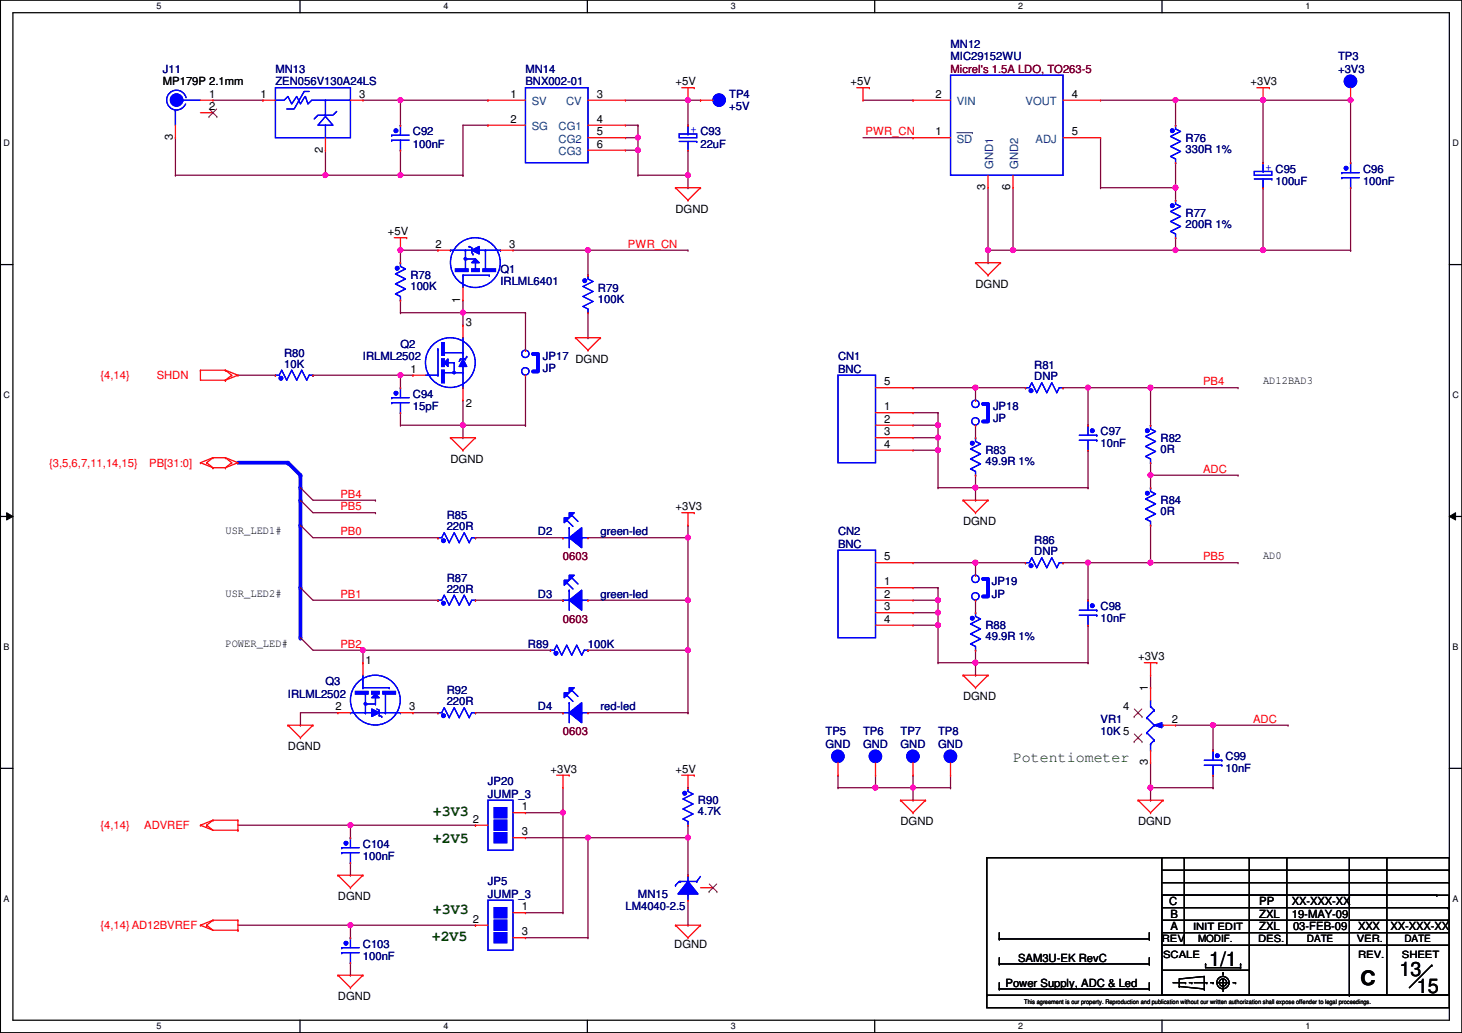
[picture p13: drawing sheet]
<svg xmlns="http://www.w3.org/2000/svg" width="297mm" height="210mm" viewBox="0 0 297 210" stroke-linecap="round" stroke-linejoin="round" font-family="sans-serif">
<defs><g id="words">
<g font-size="4.1">
<text x="245.7" y="196.2">1/1</text>
<text x="276.4" y="200.2">C</text>
<text x="284.3" y="198.2">13</text>
<text x="287.9" y="201.8">15</text>
</g>
<g font-size="3" fill="#003f00">
<text x="205.8" y="154.9">Potentiometer</text>
<text x="88" y="165.9">+3V3</text>
<text x="88" y="171.2">+2V5</text>
<text x="88" y="185.7">+3V3</text>
<text x="87.7" y="191.3">+2V5</text>
</g>
<g font-size="2.3" fill="#00007f">
<text x="193.1" y="9.7">MN12</text>
<text x="33.1" y="14.8">J11</text>
<text x="56" y="17.4">ZEN056V130A24LS</text>
<text x="56" y="14.8">MN13</text>
<text x="106.8" y="17.4">BNX002-01</text>
<text x="106.8" y="14.8">MN14</text>
<text x="193.1" y="12.3">MIC29152WU</text>
<text x="271.9" y="12.3">TP3</text>
<text x="271.9" y="14.8">+3V3</text>
<text x="148.2" y="19.9">TP4</text>
<text x="148.2" y="22.4">+5V</text>
<text x="83.9" y="27.5">C92</text>
<text x="240.9" y="28.8">R76</text>
<text x="83.9" y="30.1">100nF</text>
<text x="142.3" y="30.1">22uF</text>
<text x="240.9" y="31.1">330R 1%</text>
<text x="276.9" y="35.1">C96</text>
<text x="259.2" y="37.7">100uF</text>
<text x="276.9" y="37.7">100nF</text>
<text x="240.9" y="44">R77</text>
<text x="240.9" y="46.3">200R 1%</text>
<text x="83.4" y="56.7">R78</text>
<text x="83.4" y="59">100K</text>
<text x="101.7" y="55.5">Q1</text>
<text x="101.7" y="58">IRLML6401</text>
<text x="121.5" y="59.3">R79</text>
<text x="121.5" y="61.6">100K</text>
<text x="81.4" y="70.7">Q2</text>
<text x="57.7" y="72.5">R80</text>
<text x="57.7" y="74.8">10K</text>
<text x="73.7" y="73.2">IRLML2502</text>
<text x="110.3" y="73.2">JP17 DGND</text>
<text x="110.3" y="75.5">JP</text>
<text x="110.3" y="73.2">JP17</text>
<text x="170.3" y="73.2">CN1</text>
<text x="170.3" y="75.8">BNC</text>
<text x="210.1" y="75">R81</text>
<text x="210.1" y="77.3">DNP</text>
<text x="83.9" y="80.9">C94</text>
<text x="83.9" y="83.4">15pF</text>
<text x="201.8" y="83.4">JP18</text>
<text x="201.8" y="85.7">JP</text>
<text x="223.6" y="88.5">C97</text>
<text x="235.8" y="89.7">R82</text>
<text x="200.2" y="92.3">R83</text>
<text x="200.2" y="94.6">49.9R 1%</text>
<text x="223.6" y="90.8">10nF</text>
<text x="235.8" y="92">0R</text>
<text x="90.8" y="105.5">R85</text>
<text x="90.8" y="107.8">220R</text>
<text x="235.8" y="102.4">R84</text>
<text x="235.8" y="104.7">0R</text>
<text x="109.3" y="108.8">D2</text>
<text x="122" y="108.8">green-led</text>
<text x="170.3" y="108.8">CN2</text>
<text x="170.3" y="111.3">BNC</text>
<text x="210.1" y="110.6">R86</text>
<text x="210.1" y="112.9">DNP</text>
<text x="90.8" y="118.2">R87</text>
<text x="201.5" y="119">JP19</text>
<text x="90.8" y="120.5">220R</text>
<text x="109.3" y="121.5">D3</text>
<text x="122" y="121.5">green-led</text>
<text x="201.5" y="121.5">JP</text>
<text x="223.6" y="124">C98</text>
<text x="107.3" y="131.7">R89</text>
<text x="119.5" y="131.7">100K</text>
<text x="200.2" y="127.8">R88</text>
<text x="200.2" y="130.1">49.9R 1%</text>
<text x="223.6" y="126.3">10nF</text>
<text x="58.5" y="141.8">IRLML2502</text>
<text x="66.1" y="139.3">Q3</text>
<text x="90.8" y="141.1">R92</text>
<text x="90.8" y="143.3">220R</text>
<text x="109.3" y="144.4">D4</text>
<text x="122" y="144.4">red-led</text>
<text x="167.7" y="149.4">TP5</text>
<text x="175.3" y="149.4">TP6</text>
<text x="183" y="149.4">TP7</text>
<text x="190.6" y="149.4">TP8</text>
<text x="223.6" y="146.9">VR1</text>
<text x="223.6" y="149.4">10K 5</text>
<text x="223.6" y="149.4">10K</text>
<text x="167.7" y="152">GND</text>
<text x="175.3" y="152">GND</text>
<text x="183" y="152">GND</text>
<text x="190.6" y="152">GND</text>
<text x="249" y="154.5">C99</text>
<text x="99.1" y="159.6">JP20</text>
<text x="249" y="156.8">10nF</text>
<text x="99.1" y="162.1">JUMP_3</text>
<text x="141.8" y="163.4">R90</text>
<text x="141.8" y="165.7">4.7K</text>
<text x="73.7" y="172.3">C104</text>
<text x="73.7" y="174.8">100nF</text>
<text x="99.1" y="179.9">JP5</text>
<text x="99.1" y="182.5">JUMP_3</text>
<text x="127.1" y="185">LM4040-2.5</text>
<text x="129.6" y="182.5">MN15</text>
<text x="73.7" y="195.2">100nF</text>
<text x="73.7" y="192.6">C103</text>
</g>
<g font-size="2.3">
<text x="33.1" y="17.4">MP179P 2.1mm</text>
<text x="137.2" y="17.4">+5V</text>
<text x="172.8" y="17.4">+5V</text>
<text x="254.1" y="17.4">+3V3</text>
<text x="42.5" y="19.8">1</text>
<text x="42.5" y="22.4">2</text>
<text x="52.9" y="19.8">1</text>
<text x="73" y="19.8">3</text>
<text x="103.7" y="19.8">1</text>
<text x="121.2" y="19.8">3</text>
<text x="190.1" y="19.8">2</text>
<text x="217.8" y="19.8">4</text>
<text x="35.1" y="28.5" transform="rotate(-90 35.1 28.5)">3</text>
<text x="103.7" y="24.9">2</text>
<text x="121.2" y="24.9">4</text>
<text x="121.2" y="27.4">5</text>
<text x="121.2" y="30">6</text>
<text x="190.1" y="27.4">1</text>
<text x="217.8" y="27.4">5</text>
<text x="65.6" y="31" transform="rotate(-90 65.6 31)">2</text>
<text x="200.2" y="38.7" transform="rotate(-90 200.2 38.7)">3</text>
<text x="205.3" y="38.7" transform="rotate(-90 205.3 38.7)">6</text>
<text x="78.8" y="47.8">+5V</text>
<text x="137.2" y="43.3">DGND</text>
<text x="88.5" y="50.3">2</text>
<text x="103.5" y="50.3">3</text>
<text x="198.2" y="58.5">DGND</text>
<text x="93.5" y="61.5" transform="rotate(-90 93.5 61.5)">1</text>
<text x="94.6" y="66.3">3</text>
<text x="83.4" y="75.7">1</text>
<text x="94.6" y="82.6">2</text>
<text x="179.7" y="83.3">1</text>
<text x="179.7" y="78.2">5</text>
<text x="256.6" y="78.1">AD12BAD3</text>
<text x="179.7" y="85.9">2</text>
<text x="179.7" y="88.4">3</text>
<text x="91.5" y="94.1">DGND</text>
<text x="179.7" y="90.9">4</text>
<text x="137.2" y="103.7">+3V3</text>
<text x="195.7" y="106.8">DGND</text>
<text x="45.8" y="108.6">USR_LED1#</text>
<text x="179.7" y="113.8">5</text>
<text x="256.6" y="113.7">AD0</text>
<text x="179.7" y="118.9">1</text>
<text x="45.8" y="121.3">USR_LED2#</text>
<text x="179.7" y="121.4">2</text>
<text x="179.7" y="124">3</text>
<text x="45.8" y="131.4">POWER_LED#</text>
<text x="179.7" y="126.5">4</text>
<text x="74.3" y="134.9">1</text>
<text x="231.2" y="134.2">+3V3</text>
<text x="195.7" y="142.3">DGND</text>
<text x="233.2" y="140.5" transform="rotate(-90 233.2 140.5)">1</text>
<text x="68.2" y="144.3">2</text>
<text x="83.1" y="144.3">3</text>
<text x="228.2" y="144.3">4</text>
<text x="238.1" y="146.8">2</text>
<text x="58.5" y="152.5">DGND</text>
<text x="233.2" y="155.5" transform="rotate(-90 233.2 155.5)">3</text>
<text x="111.8" y="157.1">+3V3</text>
<text x="137.2" y="157.1">+5V</text>
<text x="96.1" y="167.1">2</text>
<text x="106" y="164.6">1</text>
<text x="183" y="167.7">DGND</text>
<text x="231.2" y="167.7">DGND</text>
<text x="106" y="169.7">3</text>
<text x="68.7" y="183">DGND</text>
<text x="106" y="184.9">1</text>
<text x="237.6" y="184">C</text>
<text x="255.9" y="184">PP</text>
<text x="262.5" y="184">XX-XXX-XX</text>
<text x="96.1" y="187.5">2</text>
<text x="106" y="190">3</text>
<text x="237.8" y="189.1">A</text>
<text x="237.8" y="186.5">B</text>
<text x="255.9" y="189.1">ZXL</text>
<text x="255.9" y="186.5">ZXL</text>
<text x="262.5" y="186.5">19-MAY-09</text>
<text x="262.7" y="189.1">03-FEB-09</text>
<text x="275.9" y="189.1">XXX</text>
<text x="282.5" y="189.1">XX-XXX-XX</text>
<text x="137" y="192.6">DGND</text>
<text x="206.8" y="195.4">SAM3U-EK RevC</text>
<text x="68.7" y="203.3">DGND</text>
<text x="204.3" y="200.5">Power Supply, ADC &amp; Led</text>
</g>
<g font-size="2.3" fill="#7f0000">
<text x="193.1" y="14.8">Micrel's 1.5A LDO, TO263-5</text>
<text x="114.4" y="113.9">0603</text>
<text x="114.4" y="126.6">0603</text>
<text x="114.4" y="149.4">0603</text>
</g>
<g font-size="2.3" fill="#003f7f">
<text x="108" y="21.4">SV</text>
<text x="115" y="21.4">CV</text>
<text x="194.4" y="21.4">VIN</text>
<text x="208.4" y="21.4">VOUT</text>
<text x="108" y="26.5">SG</text>
<text x="113.5" y="26.5">CG1</text>
<text x="113.5" y="29">CG2</text>
<text x="194.4" y="29">SD</text>
<text x="210.4" y="29">ADJ</text>
<text x="113.5" y="31.6">CG3</text>
<text x="201.8" y="34.3" transform="rotate(-90 201.8 34.3)">GND1</text>
<text x="206.9" y="34.3" transform="rotate(-90 206.9 34.3)">GND2</text>
</g>
<g font-size="2.3" fill="#00f">
<text x="140.3" y="27.1">+ C93</text>
<text x="257.1" y="34.7">+ C95</text>
</g>
<g font-size="2.3" fill="#f00">
<text x="175.8" y="27.5">PWR_CN</text>
<text x="127.6" y="50.3">PWR_CN</text>
<text x="20.4" y="77">{4,14}</text>
<text x="31.8" y="77">SHDN</text>
<text x="244.4" y="78.3">PB4</text>
<text x="10" y="94.8">{3,5,6,7,11,14,15}</text>
<text x="30.3" y="94.8">PB[31:0]</text>
<text x="69.2" y="101.1">PB4</text>
<text x="244.4" y="96.1">ADC</text>
<text x="69.2" y="103.7">PB5</text>
<text x="69.2" y="108.8">PB0</text>
<text x="244.4" y="113.8">PB5</text>
<text x="69.2" y="121.5">PB1</text>
<text x="69.2" y="131.6">PB2</text>
<text x="254.6" y="146.9">ADC</text>
<text x="20.4" y="168.5">{4,14}</text>
<text x="29.3" y="168.5">ADVREF</text>
<text x="20.4" y="188.8">{4,14}AD12BVREF</text>
</g>
<g font-size="2">
<text x="236" y="191.4">REV</text>
<text x="242.4" y="188.9">INIT EDIT</text>
<text x="243.4" y="191.4">MODIF.</text>
<text x="255.6" y="191.4">DES.</text>
<text x="265.5" y="191.4">DATE</text>
<text x="275.7" y="191.4">VER.</text>
<text x="285.3" y="191.4">DATE</text>
<text x="236.3" y="194.7">SCALE</text>
<text x="275.9" y="194.7">REV.</text>
<text x="284.8" y="194.7">SHEET</text>
</g>
<g font-size="1.8">
<text x="31.8" y="1.9">5</text>
<text x="90.1" y="1.9">4</text>
<text x="148.5" y="1.9">3</text>
<text x="206.9" y="1.9">2</text>
<text x="265.3" y="1.9">1</text>
<text x=".7" y="29.8">D</text>
<text x="295.1" y="29.8">D</text>
<text x=".7" y="80.9">C</text>
<text x="295.1" y="80.9">C</text>
<text x=".7" y="132.1">B</text>
<text x="295.1" y="132.1">B</text>
<text x=".7" y="183.3">A</text>
<text x="295.1" y="183.3">A</text>
<text x="31.8" y="209.2">5</text>
<text x="90.1" y="209.2">4</text>
<text x="148.5" y="209.2">3</text>
<text x="206.9" y="209.2">2</text>
<text x="265.3" y="209.2">1</text>
</g>
<g font-size="1.3">
<text x="208.1" y="203.9">This agreement iiis our property. Reproduction and publication without our written authorization shall expose offender ttto lllegal proceedings.</text>
<text x="208.1" y="203.9">This agreement s our property. Reproduction and publication without our written authorization shall expose offender o egal proceedings.</text>
</g>
</g></defs>
<path d="M.1 0h296.9v209.8h-296.9zM2.6 2.6h291.9v204.7h-291.9z" fill="none" stroke="#000" stroke-width=".25"/>
<g fill="#fff">
<path d="M31.8 .3h1v2h-1z"/>
<path d="M31.8 207.6h1v1.9h-1z"/>
</g>
<path d="M61 0v2.6M61 207.3v2.5" fill="none" stroke="#000" stroke-width=".25"/>
<g fill="#fff">
<path d="M90.1 .3h1v2h-1z"/>
<path d="M90.1 207.6h1v1.9h-1z"/>
</g>
<path d="M119.3 0v2.6M119.3 207.3v2.5" fill="none" stroke="#000" stroke-width=".25"/>
<g fill="#fff">
<path d="M148.5 .3h1v2h-1z"/>
<path d="M148.5 207.6h1v1.9h-1z"/>
</g>
<path d="M177.7 0v2.6M177.7 207.3v2.5" fill="none" stroke="#000" stroke-width=".25"/>
<g fill="#fff">
<path d="M206.9 .3h1v2h-1z"/>
<path d="M206.9 207.6h1v1.9h-1z"/>
</g>
<path d="M236.1 0v2.6M236.1 207.3v2.5" fill="none" stroke="#000" stroke-width=".25"/>
<g fill="#fff">
<path d="M265.3 .3h.9v2h-.9z"/>
<path d="M265.3 207.6h.9v1.9h-.9z"/>
<path d="M.7 28.2h1.3v1.9h-1.3z"/>
<path d="M295.1 28.2h1.3v1.9h-1.3z"/>
<path d="M.7 79.3h1.3v2h-1.3z"/>
<path d="M295.1 79.3h1.3v2h-1.3z"/>
</g>
<path d="M.1 53.8h2.5M294.5 53.8h2.5" fill="none" stroke="#000" stroke-width=".25"/>
<g fill="#fff">
<path d="M.7 130.5h1.2v2h-1.2z"/>
<path d="M295.1 130.5h1.2v2h-1.2z"/>
</g>
<path d="M.1 104.9h2.5M294.5 104.9h2.5" fill="none" stroke="#000" stroke-width=".25"/>
<path d="M1.4 104.2l1.2 .7-1.2 .8zM294.5 104.9l1.2-.7v1.5z" fill="#000"/>
<path d="M1.4 104.2l1.2 .7-1.2 .8zM294.5 104.9l1.2-.7v1.5z" fill="none" stroke="#000" stroke-width=".2"/>
<g fill="#fff">
<path d="M.7 181.7h1.2v2h-1.2z"/>
<path d="M295.1 181.7h1.2v2h-1.2z"/>
</g>
<path d="M.1 156.1h2.5M294.5 156.1h2.5" fill="none" stroke="#000" stroke-width=".25"/>
<path d="M43.3 20.4h10.1M53.4 20.4h.1M66.1 35.6h.1M66.1 30.5v5.1M73.7 20.4h7.7M81.4 20.4h.1M81.4 25.4h.1M81.4 20.4v5" fill="none" stroke="#7f003f" stroke-width=".25"/>
<circle cx="81.3" cy="20.3" r=".49" fill="#f0f"/>
<circle cx="81.3" cy="20.3" r=".49" fill="none" stroke="#f0f" stroke-width=".25"/>
<path d="M94.1 35.6h.1M94.1 25.4v10.2M129.6 28h.1M129.6 25.4v2.6" fill="none" stroke="#7f003f" stroke-width=".25"/>
<circle cx="129.6" cy="28" r=".49" fill="#f0f"/>
<circle cx="129.6" cy="28" r=".49" fill="none" stroke="#f0f" stroke-width=".25"/>
<path d="M139.8 38.1h.1M139.8 35.6v2.5" fill="none" stroke="#7f003f" stroke-width=".25"/>
<circle cx="139.8" cy="35.6" r=".49" fill="#f0f"/>
<circle cx="139.8" cy="35.6" r=".49" fill="none" stroke="#f0f" stroke-width=".25"/>
<path d="M129.6 35.6h.1M129.6 30.5v5.1M139.8 25.4h.1M139.8 20.4v5" fill="none" stroke="#7f003f" stroke-width=".25"/>
<circle cx="139.8" cy="20.3" r=".49" fill="#f0f"/>
<circle cx="139.8" cy="20.3" r=".49" fill="none" stroke="#f0f" stroke-width=".25"/>
<path d="M81.4 20.4h17.7M99.1 20.4h.1M127.1 20.4h15.2M139.8 20.4h.1M142.3 20.4h.1M216 78.8h5.1M221.1 78.8h.1M233.8 78.8v7.6M233.8 86.4h.1" fill="none" stroke="#7f003f" stroke-width=".25"/>
<circle cx="221" cy="78.8" r=".49" fill="#f0f"/>
<circle cx="221" cy="78.8" r=".49" fill="none" stroke="#f0f" stroke-width=".25"/>
<path d="M216 114.3h5.1M221.1 114.3h.1" fill="none" stroke="#7f003f" stroke-width=".25"/>
<circle cx="221" cy="114.3" r=".49" fill="#f0f"/>
<circle cx="221" cy="114.3" r=".49" fill="none" stroke="#f0f" stroke-width=".25"/>
<path d="M233.8 99.1h.1M251.5 96.6h.1M251.5 96.6h-17.7v2.5M233.8 114.3h.1M233.8 106.7v7.6" fill="none" stroke="#7f003f" stroke-width=".25"/>
<circle cx="233.7" cy="96.5" r=".49" fill="#f0f"/>
<circle cx="233.7" cy="96.5" r=".49" fill="none" stroke="#f0f" stroke-width=".25"/>
<path d="M233.8 96.6h.1M233.8 94v2.6M139.8 109.3h.1M139.8 106.7v2.6M233.8 114.3h17.7M251.5 114.3h.1" fill="none" stroke="#7f003f" stroke-width=".25"/>
<circle cx="139.8" cy="109.2" r=".49" fill="#f0f"/>
<circle cx="139.8" cy="109.2" r=".49" fill="none" stroke="#f0f" stroke-width=".25"/>
<path d="M190.6 119.4v2.6M119.5 122h20.3M139.8 122h.1M190.6 122h.1" fill="none" stroke="#7f003f" stroke-width=".25"/>
<circle cx="190.6" cy="121.9" r=".49" fill="#f0f"/>
<circle cx="190.6" cy="121.9" r=".49" fill="none" stroke="#f0f" stroke-width=".25"/>
<path d="M238.8 147.4h7.7M246.5 147.4h.1" fill="none" stroke="#7f003f" stroke-width=".25"/>
<circle cx="246.4" cy="147.3" r=".49" fill="#f0f"/>
<circle cx="246.4" cy="147.3" r=".49" fill="none" stroke="#f0f" stroke-width=".25"/>
<path d="M190.6 91.5h.1M190.6 88.9v2.6" fill="none" stroke="#7f003f" stroke-width=".25"/>
<circle cx="190.6" cy="91.5" r=".49" fill="#f0f"/>
<circle cx="190.6" cy="91.5" r=".49" fill="none" stroke="#f0f" stroke-width=".25"/>
<path d="M127.1 28h2.5M129.6 28h.1M139.8 35.6h.1M139.8 30.5v5.1M139.8 109.3v12.7M139.8 122h.1M190.6 134.7h7.6M198.2 134.7h.1" fill="none" stroke="#7f003f" stroke-width=".25"/>
<circle cx="139.8" cy="121.9" r=".49" fill="#f0f"/>
<circle cx="139.8" cy="121.9" r=".49" fill="none" stroke="#f0f" stroke-width=".25"/>
<path d="M185.5 127h5.1M190.6 127h.1" fill="none" stroke="#7f003f" stroke-width=".25"/>
<circle cx="190.6" cy="127" r=".49" fill="#f0f"/>
<circle cx="190.6" cy="127" r=".49" fill="none" stroke="#f0f" stroke-width=".25"/>
<path d="M73.7 132.1h38.1M111.8 132.1h.1" fill="none" stroke="#7f003f" stroke-width=".25"/>
<circle cx="73.7" cy="132.1" r=".49" fill="#f0f"/>
<circle cx="73.7" cy="132.1" r=".49" fill="none" stroke="#f0f" stroke-width=".25"/>
<path d="M139.8 132.1h.1M139.8 122v10.1M190.6 134.7h.1M190.6 127v7.7" fill="none" stroke="#7f003f" stroke-width=".25"/>
<circle cx="139.8" cy="132.1" r=".49" fill="#f0f"/>
<circle cx="139.8" cy="132.1" r=".49" fill="none" stroke="#f0f" stroke-width=".25"/>
<path d="M185.5 83.9h5.1M190.6 83.9h.1M61 144.8h7.7M68.7 144.8h.1M233.8 155v5.1M233.8 160.1h.1" fill="none" stroke="#7f003f" stroke-width=".25"/>
<circle cx="233.7" cy="160" r=".49" fill="#f0f"/>
<circle cx="233.7" cy="160" r=".49" fill="none" stroke="#f0f" stroke-width=".25"/>
<path d="M190.6 124.5h.1M190.6 122v2.5" fill="none" stroke="#7f003f" stroke-width=".25"/>
<circle cx="190.6" cy="124.5" r=".49" fill="#f0f"/>
<circle cx="190.6" cy="124.5" r=".49" fill="none" stroke="#f0f" stroke-width=".25"/>
<path d="M198.2 134.7h.1M198.2 132.1v2.6" fill="none" stroke="#7f003f" stroke-width=".25"/>
<circle cx="198.2" cy="134.6" r=".49" fill="#f0f"/>
<circle cx="198.2" cy="134.6" r=".49" fill="none" stroke="#f0f" stroke-width=".25"/>
<path d="M119.5 109.3h20.3M139.8 109.3h.1M185.5 114.3h12.7M198.2 114.3h.1" fill="none" stroke="#7f003f" stroke-width=".25"/>
<circle cx="198.2" cy="114.3" r=".49" fill="#f0f"/>
<circle cx="198.2" cy="114.3" r=".49" fill="none" stroke="#f0f" stroke-width=".25"/>
<path d="M81.4 35.6h12.7M94.1 35.6h.1M190.6 99.1h.1M190.6 91.5v7.6M190.6 99.1h7.6M198.2 99.1h.1M221.1 99.1h.1M221.1 91.5v7.6" fill="none" stroke="#7f003f" stroke-width=".25"/>
<circle cx="198.2" cy="99.1" r=".49" fill="#f0f"/>
<circle cx="198.2" cy="99.1" r=".49" fill="none" stroke="#f0f" stroke-width=".25"/>
<path d="M81.4 35.6h.1M81.4 30.5v5.1M129.6 30.5h.1M129.6 28v2.5M185.5 91.5h5.1M190.6 91.5h.1M73.7 134.7h.1M73.7 132.1v2.6" fill="none" stroke="#7f003f" stroke-width=".25"/>
<circle cx="129.6" cy="30.5" r=".49" fill="#f0f"/>
<circle cx="129.6" cy="30.5" r=".49" fill="none" stroke="#f0f" stroke-width=".25"/>
<path d="M190.6 86.4h.1M190.6 83.9v2.5" fill="none" stroke="#7f003f" stroke-width=".25"/>
<circle cx="190.6" cy="86.4" r=".49" fill="#f0f"/>
<circle cx="190.6" cy="86.4" r=".49" fill="none" stroke="#f0f" stroke-width=".25"/>
<path d="M185.5 88.9h5.1M190.6 88.9h.1" fill="none" stroke="#7f003f" stroke-width=".25"/>
<circle cx="190.6" cy="88.9" r=".49" fill="#f0f"/>
<circle cx="190.6" cy="88.9" r=".49" fill="none" stroke="#f0f" stroke-width=".25"/>
<g fill="none" stroke="#7f003f" stroke-width=".25">
<path d="M66.1 35.6h15.3M81.4 35.6h.1M94.1 25.4h5M99.1 25.4h.1M127.1 25.4h2.5M129.6 25.4h.1M129.6 35.6h10.2M139.8 35.6h.1M198.2 88.9h.1M198.2 86.4v2.5M96.6 109.3h17.8M114.4 109.3h.1"/>
<path d="M185.5 119.4h5.1M190.6 119.4h.1M96.6 122h17.8M114.4 122h.1M185.5 122h5.1M185.5 124.5h5.1M190.6 122h.1M190.6 124.5h.1M221.1 134.7h.1M221.1 127v7.7M61 147.4h.1M61 144.8v2.6"/>
<path d="M119.5 144.8h20.3M139.8 144.8h.1"/>
</g>
<circle cx="66.1" cy="35.6" r=".49" fill="#f0f"/>
<circle cx="66.1" cy="35.6" r=".49" fill="none" stroke="#f0f" stroke-width=".25"/>
<circle cx="81.3" cy="35.6" r=".49" fill="#f0f"/>
<circle cx="81.3" cy="35.6" r=".49" fill="none" stroke="#f0f" stroke-width=".25"/>
<g fill="none" stroke="#7f003f" stroke-width=".25">
<path d="M127.1 30.5h2.5M129.6 30.5h.1M233.8 78.8h17.7M251.5 78.8h.1M185.5 86.4h5.1M190.6 86.4h.1M190.6 88.9h.1M190.6 86.4v2.5M198.2 99.1h.1M198.2 96.6v5M198.2 99.1h22.9M221.1 99.1h.1"/>
<path d="M63.6 109.3h25.4M89 109.3h.1M198.2 101.6h.1M63.6 122h25.4M63.6 132.1h10.1M73.7 132.1h.1M89 122h.1M119.5 132.1h20.3M139.8 132.1h.1M139.8 132.1v12.7M190.6 127h.1M190.6 124.5v2.5"/>
<path d="M198.2 137.2h.1M221.1 134.7h.1M221.1 134.7h-22.9v2.5M233.8 139.7h.1M233.8 137.2v2.5M139.8 144.8h.1M246.5 152.4h.1M246.5 157.5v2.6M261.7 147.4h.1M261.7 147.4h-15.2v5M233.8 162.6h.1M246.5 160.1h.1"/>
<path d="M246.5 160.1h-12.7v2.5"/>
</g>
<path d="M61 119.4v10.2" fill="none" stroke="#00f" stroke-width=".76"/>
<circle cx="61" cy="129.6" r=".38" fill="#00f"/>
<path d="M58.5 94l2.5 2.6" fill="none" stroke="#00f" stroke-width=".76"/>
<circle cx="61" cy="96.6" r=".38" fill="#00f"/>
<path d="M48.3 94h10.2" fill="none" stroke="#00f" stroke-width=".76"/>
<circle cx="58.5" cy="94" r=".38" fill="#00f"/>
<path d="M61 106.7v12.7" fill="none" stroke="#00f" stroke-width=".76"/>
<circle cx="61" cy="119.4" r=".38" fill="#00f"/>
<path d="M61 101.6v5.1" fill="none" stroke="#00f" stroke-width=".76"/>
<circle cx="61" cy="106.7" r=".38" fill="#00f"/>
<path d="M63.6 104.2h12.7M63.6 101.6h12.7M76.3 104.2h.1M76.3 101.6h.1" fill="none" stroke="#7f003f" stroke-width=".25"/>
<path d="M61 99.1v2.5" fill="none" stroke="#00f" stroke-width=".76"/>
<circle cx="61" cy="101.6" r=".38" fill="#00f"/>
<path d="M61 96.6v2.5" fill="none" stroke="#00f" stroke-width=".76"/>
<circle cx="61" cy="99.1" r=".38" fill="#00f"/>
<path d="M205.8 38.1v12.7M200.7 50.8h5.1M205.8 50.8h.1" fill="none" stroke="#7f003f" stroke-width=".25"/>
<circle cx="205.8" cy="50.8" r=".49" fill="#f0f"/>
<circle cx="205.8" cy="50.8" r=".49" fill="none" stroke="#f0f" stroke-width=".25"/>
<path d="M223.6 38.1h.1M223.6 28v10.1M238.8 25.4h.1M256.6 20.4h.1M256.6 20.4h-17.8v5M256.6 38.1v12.7M256.6 50.8h.1" fill="none" stroke="#7f003f" stroke-width=".25"/>
<circle cx="238.8" cy="20.3" r=".49" fill="#f0f"/>
<circle cx="238.8" cy="20.3" r=".49" fill="none" stroke="#f0f" stroke-width=".25"/>
<path d="M200.7 38.1v12.7M200.7 50.8h.1M205.8 50.8h33M238.8 50.8h.1M238.8 48.3v2.5" fill="none" stroke="#7f003f" stroke-width=".25"/>
<circle cx="238.8" cy="50.8" r=".49" fill="#f0f"/>
<circle cx="238.8" cy="50.8" r=".49" fill="none" stroke="#f0f" stroke-width=".25"/>
<path d="M256.6 33.1h.1M256.6 20.4v12.7" fill="none" stroke="#7f003f" stroke-width=".25"/>
<circle cx="256.6" cy="20.3" r=".49" fill="#f0f"/>
<circle cx="256.6" cy="20.3" r=".49" fill="none" stroke="#f0f" stroke-width=".25"/>
<path d="M200.7 53.4h.1M200.7 50.8v2.6" fill="none" stroke="#7f003f" stroke-width=".25"/>
<circle cx="200.7" cy="50.8" r=".49" fill="#f0f"/>
<circle cx="200.7" cy="50.8" r=".49" fill="none" stroke="#f0f" stroke-width=".25"/>
<path d="M223.6 20.4h15.2M238.8 38.1h.1M238.8 20.4h.1M238.8 33.1v7.6M274.4 38.1v12.7M238.8 40.7h.1M238.8 50.8h35.6M256.6 50.8h.1M274.4 50.8h.1" fill="none" stroke="#7f003f" stroke-width=".25"/>
<circle cx="256.6" cy="50.8" r=".49" fill="#f0f"/>
<circle cx="256.6" cy="50.8" r=".49" fill="none" stroke="#f0f" stroke-width=".25"/>
<path d="M223.6 38.1h15.2M238.8 38.1h.1" fill="none" stroke="#7f003f" stroke-width=".25"/>
<circle cx="238.8" cy="38.1" r=".49" fill="#f0f"/>
<circle cx="238.8" cy="38.1" r=".49" fill="none" stroke="#f0f" stroke-width=".25"/>
<path d="M274.4 33.1h.1M274.4 20.4v12.7" fill="none" stroke="#7f003f" stroke-width=".25"/>
<circle cx="274.4" cy="20.3" r=".49" fill="#f0f"/>
<circle cx="274.4" cy="20.3" r=".49" fill="none" stroke="#f0f" stroke-width=".25"/>
<path d="M256.6 20.4h17.8M274.4 20.4h.1" fill="none" stroke="#7f003f" stroke-width=".25"/>
<circle cx="256.6" cy="20.3" r=".49" fill="#f0f"/>
<circle cx="256.6" cy="20.3" r=".49" fill="none" stroke="#f0f" stroke-width=".25"/>
<path d="M175.3 20.4h10.2M175.3 28h10.2M185.5 20.4h.1M185.5 28h.1M48.3 76.2h7.7M56 76.2h.1M63.6 76.2h17.8M81.4 76.2h.1" fill="none" stroke="#7f003f" stroke-width=".25"/>
<circle cx="81.3" cy="76.2" r=".49" fill="#f0f"/>
<circle cx="81.3" cy="76.2" r=".49" fill="none" stroke="#f0f" stroke-width=".25"/>
<path d="M94.1 86.4h.1M94.1 81.3v5.1" fill="none" stroke="#7f003f" stroke-width=".25"/>
<circle cx="94" cy="86.4" r=".49" fill="#f0f"/>
<circle cx="94" cy="86.4" r=".49" fill="none" stroke="#f0f" stroke-width=".25"/>
<path d="M81.4 50.8h7.6M89 50.8h.1M94.1 63.5h.1M94.1 61v2.5" fill="none" stroke="#7f003f" stroke-width=".25"/>
<circle cx="81.3" cy="50.8" r=".49" fill="#f0f"/>
<circle cx="81.3" cy="50.8" r=".49" fill="none" stroke="#f0f" stroke-width=".25"/>
<path d="M104.2 50.8h15.3M119.5 50.8h.1" fill="none" stroke="#7f003f" stroke-width=".25"/>
<circle cx="119.4" cy="50.8" r=".49" fill="#f0f"/>
<circle cx="119.4" cy="50.8" r=".49" fill="none" stroke="#f0f" stroke-width=".25"/>
<path d="M81.4 53.4h.1M81.4 50.8v2.6M119.5 55.9h.1M139.8 50.8h.1M139.8 50.8h-20.3v5.1M81.4 63.5h.1M81.4 61v2.5M81.4 63.5h12.7M94.1 63.5h.1M119.5 68.6h.1M119.5 63.5v5.1" fill="none" stroke="#7f003f" stroke-width=".25"/>
<circle cx="94" cy="63.5" r=".49" fill="#f0f"/>
<circle cx="94" cy="63.5" r=".49" fill="none" stroke="#f0f" stroke-width=".25"/>
<g fill="none" stroke="#7f003f" stroke-width=".25">
<path d="M94.1 66.1h.1M106.8 71.2h.1M106.8 63.5h.1M106.8 63.5h-12.7v2.6M106.8 63.5v7.7M106.8 76.2v10.2M94.1 88.9h.1M106.8 86.4h.1M106.8 86.4h-12.7v2.5M170.3 157.5v2.6M177.9 157.5v2.6M185.5 157.5v2.6"/>
<path d="M193.1 157.5v2.6M170.3 160.1h.1M170.3 160.1h7.6M177.9 160.1h.1M185.5 160.1h.1M185.5 160.1h7.6M193.1 160.1h.1"/>
</g>
<circle cx="177.9" cy="160" r=".49" fill="#f0f"/>
<circle cx="177.9" cy="160" r=".49" fill="none" stroke="#f0f" stroke-width=".25"/>
<path d="M177.9 160.1h7.6M185.5 160.1h.1" fill="none" stroke="#7f003f" stroke-width=".25"/>
<circle cx="185.5" cy="160" r=".49" fill="#f0f"/>
<circle cx="185.5" cy="160" r=".49" fill="none" stroke="#f0f" stroke-width=".25"/>
<path d="M106.8 170.2h12.7M106.8 165.1h7.6M114.4 165.1h.1M119.5 170.2h.1M185.5 162.6h.1M185.5 160.1v2.5" fill="none" stroke="#7f003f" stroke-width=".25"/>
<circle cx="114.4" cy="165.1" r=".49" fill="#f0f"/>
<circle cx="114.4" cy="165.1" r=".49" fill="none" stroke="#f0f" stroke-width=".25"/>
<g fill="none" stroke="#7f003f" stroke-width=".25">
<path d="M35.6 35.6h.1M35.6 28v7.6M81.4 76.2h.1M81.4 76.2v2.6M81.4 76.2h2.5M83.9 76.2h.1M221.1 78.8h.1M221.1 78.8v7.6M221.1 78.8h12.7M233.8 78.8h.1M81.4 86.4h.1M81.4 83.9v2.5"/>
<path d="M81.4 86.4h12.7M94.1 86.4h.1M198.2 114.3h.1M198.2 114.3v2.6M198.2 122h.1M198.2 122v2.5M83.9 144.8h.1M83.9 144.8h5.1M96.6 144.8h17.8M114.4 144.8h.1M71.2 177.8h.1M71.2 175.3v2.5"/>
<path d="M114.4 165.1h.1M114.4 160.1v5M71.2 198.2h.1M71.2 195.6v2.6M139.8 188h.1M139.8 182.9v5.1"/>
</g>
<circle cx="233.7" cy="78.8" r=".49" fill="#f0f"/>
<circle cx="233.7" cy="78.8" r=".49" fill="none" stroke="#f0f" stroke-width=".25"/>
<path d="M198.2 78.8h.1M198.2 78.8h10.2" fill="none" stroke="#7f003f" stroke-width=".25"/>
<circle cx="198.2" cy="78.8" r=".49" fill="#f0f"/>
<circle cx="198.2" cy="78.8" r=".49" fill="none" stroke="#f0f" stroke-width=".25"/>
<path d="M185.5 78.8h.1M185.5 78.8h12.7M198.2 78.8h.1M198.2 78.8v2.5M198.2 114.3h.1M198.2 114.3h10.2M221.1 114.3h.1M221.1 114.3h12.7M221.1 114.3v7.7M233.8 114.3h.1" fill="none" stroke="#7f003f" stroke-width=".25"/>
<circle cx="233.7" cy="114.3" r=".49" fill="#f0f"/>
<circle cx="233.7" cy="114.3" r=".49" fill="none" stroke="#f0f" stroke-width=".25"/>
<path d="M48.3 167.7h22.9M71.2 167.7h.1" fill="none" stroke="#7f003f" stroke-width=".25"/>
<circle cx="71.2" cy="167.7" r=".49" fill="#f0f"/>
<circle cx="71.2" cy="167.7" r=".49" fill="none" stroke="#f0f" stroke-width=".25"/>
<path d="M48.3 188h22.9M71.2 188h.1" fill="none" stroke="#7f003f" stroke-width=".25"/>
<circle cx="71.2" cy="188" r=".49" fill="#f0f"/>
<circle cx="71.2" cy="188" r=".49" fill="none" stroke="#f0f" stroke-width=".25"/>
<g fill="none" stroke="#7f003f" stroke-width=".25">
<path d="M71.2 170.2h.1M96.6 167.7h.1M96.6 167.7h-25.4v2.5M114.4 165.1h.1M114.4 165.1v20.4M119.5 170.2h.1M119.5 170.2v20.3M139.8 170.2h.1M139.8 177.8h.1M139.8 167.7v10.1M71.2 190.5h.1M96.6 188h.1"/>
<path d="M96.6 188h-25.4v2.5M106.8 185.5h7.6M106.8 190.5h12.7M114.4 185.5h.1M119.5 190.5h.1"/>
</g>
<circle cx="119.4" cy="170.2" r=".49" fill="#f0f"/>
<circle cx="119.4" cy="170.2" r=".49" fill="none" stroke="#f0f" stroke-width=".25"/>
<path d="M119.5 170.2h20.3M139.8 170.2h.1" fill="none" stroke="#7f003f" stroke-width=".25"/>
<circle cx="139.8" cy="170.2" r=".49" fill="#f0f"/>
<circle cx="139.8" cy="170.2" r=".49" fill="none" stroke="#f0f" stroke-width=".25"/>
<path d="M35.6 35.6h30.5M66.1 35.6h.1M61 99.1h.1M61 99.1l2.6 2.5M61 119.4h.1M61 106.7h.1M61 101.6h.1M61 119.4l2.6 2.6M61 106.7l2.6 2.6M61 101.6l2.6 2.6M61 129.6h.1M61 129.6l2.6 2.5" fill="none" stroke="#7f003f" stroke-width=".25"/>
<g fill="none" stroke="#f00" stroke-width=".25">
<path d="M138.5 17.8h2.6M139.8 17.8v2.6M141.1 17.8h.1M174.1 17.8h2.5M175.3 17.8v2.6M176.6 17.8h.1M255.4 17.8h2.5M256.6 17.8v2.6M257.9 17.8h.1M137.2 38.1h.1M137.2 38.1h5.1M137.2 38.1l2.6 2.6"/>
<path d="M139.8 20.4h.1M142.3 38.1h.1M142.3 38.1l-2.5 2.6M175.3 20.4h.1M256.6 20.4h.1M80.1 48.3h2.5M81.4 50.8h.1M81.4 48.3v2.5M82.6 48.3h.1M139.8 40.7h.1M198.2 53.4h.1M198.2 53.4h5.1"/>
<path d="M198.2 53.4l2.5 2.5M200.7 55.9h.1M203.3 53.4h.1M203.3 53.4l-2.6 2.5M40.7 75.2h.1M40.7 75.2v2.1h5.1M40.7 75.2h5.1M45.8 77.3h.1M45.8 75.2h.1M45.8 75.2l2.5 1M45.8 75.2l1.3 1M47.1 76.2h.1"/>
<path d="M47.1 76.2l-1.3 1.1M48.3 76.2h.1M48.3 76.2l-2.5 1.1M116.9 68.6h.1M116.9 68.6h5.1M116.9 68.6l2.6 2.6M119.5 71.2h.1M122 68.6h.1M122 68.6l-2.5 2.6M40.7 94h.1M40.7 94l2.6 1M42 94h.1"/>
<path d="M42 94l1.3 1M43.3 95h.1M43.3 93h.1M43.3 95h2.5M43.3 93h2.5M43.3 93l-2.6 1M43.3 93l-1.3 1M45.8 93h.1M45.8 95h.1M45.8 93l2.5 1M45.8 93l1.3 1M47.1 94h.1"/>
<path d="M47.1 94l-1.3 1M48.3 94h.1M48.3 94l-2.5 1M91.5 88.9h.1M91.5 88.9h5.1M91.5 88.9l2.6 2.6M94.1 91.5h.1M96.6 88.9h.1M96.6 88.9l-2.5 2.6M138.5 104.2h2.6M139.8 106.7h.1M139.8 104.2v2.5"/>
<path d="M141.1 104.2h.1M195.7 101.6h.1M195.7 101.6h5M195.7 101.6l2.5 2.6M198.2 104.2h.1M200.7 101.6h.1M200.7 101.6l-2.5 2.6M195.7 137.2h.1M195.7 137.2h5M195.7 137.2l2.5 2.5M198.2 139.7h.1M200.7 137.2h.1"/>
<path d="M200.7 137.2l-2.5 2.5M232.5 134.7h2.5M233.8 137.2h.1M233.8 134.7v2.5M235 134.7h.1M58.5 147.4h.1M58.5 147.4h5.1M58.5 147.4l2.5 2.5M61 149.9h.1M63.6 147.4h.1M63.6 147.4l-2.6 2.5M113.1 157.5h2.6"/>
<path d="M114.4 157.5v2.6M115.7 157.5h.1M138.5 157.5h2.6M139.8 157.5v2.6M141.1 157.5h.1M40.7 167.7h.1M40.7 167.7l2.6 1M42 167.7h.1M42 167.7l1.3 1M43.3 166.7h.1M43.3 168.7h5M43.3 166.7l-2.6 1"/>
<path d="M43.3 166.7h5M43.3 166.7l-1.3 1M48.3 168.7h.1M48.3 166.7h.1M48.3 166.7v2M68.7 177.8h.1M68.7 177.8h5M68.7 177.8l2.5 2.6M73.7 177.8h.1M73.7 177.8l-2.5 2.6M114.4 160.1h.1M139.8 160.1h.1"/>
<path d="M183 162.6h.1M183 162.6h5M183 162.6l2.5 2.5M185.5 165.1h.1M188 162.6h.1M188 162.6l-2.5 2.5M231.2 162.6h.1M231.2 162.6h5.1M231.2 162.6l2.6 2.5M233.8 165.1h.1M236.3 162.6h.1M236.3 162.6l-2.5 2.5"/>
<path d="M40.7 188h.1M40.7 188l2.6 1M42 188h.1M42 188l1.3 1M43.3 187h.1M43.3 189h5M43.3 187l-2.6 1M43.3 187h5M43.3 187l-1.3 1M48.3 189h.1M48.3 187h.1M48.3 187v2"/>
<path d="M68.7 198.2h.1M68.7 198.2h5M68.7 198.2l2.5 2.5M71.2 180.4h.1M73.7 198.2h.1M73.7 198.2l-2.5 2.5M137.2 188h.1M137.2 188h5.1M137.2 188l2.6 2.5M139.8 190.5h.1M142.3 188h.1M142.3 188l-2.5 2.5"/>
<path d="M71.2 200.7h.1"/>
</g>
<g fill="none" stroke="#000" stroke-width=".25">
<path d="M200.5 174.3h.1M200.5 174.3h35.5M200.5 174.3v27.9M236 174.3h58.5v27.9h-58.5zM236 176.8h58.5M236 179.4h58.5M240.6 174.3h.1M240.6 174.3v17.8M253.8 174.3h.1M253.8 174.3v27.9M261.4 174.3h.1M261.4 174.3v17.8"/>
<path d="M274.1 174.3v27.9M281.8 174.3h.1M281.8 174.3v27.9M294.5 176.8h.1M294.5 179.4h.1M203 195.9h.1M203 190.8h.1M203 189.5v1.3M203 194.6v1.3M203 199.7v1.3M203 195.9h30.5M203 190.8h30.5"/>
<path d="M233.5 195.9h.1M233.5 190.8h.1M233.5 189.5v1.3M233.5 194.6v1.3M233.5 199.7v1.3M236 181.9h58.5v20.3h-58.5zM236 187h58.2M236 184.4h58.2M236 181.9h55.9M236 192.1h58.5M236 197.1h17.8M236 189.5h58.5"/>
<path d="M238.3 199.7h2.6M240.9 199.7h.1M241.6 199.7h.5M242.1 199.7h.1M242.7 199.7h2.5M244.7 198.4h.1M244.7 198.4l-5.1 .5v1.5M244.7 198.4v2.6M244.9 195.9h.1M244.9 195.9v.7h7.1M245.2 199.7h.1M246 199.7h.5"/>
<path d="M246.5 199.7h.1M247.2 199.7h2.6M248.5 197.7h.1M248.5 198.9h.1M248.5 197.7v.5M248.5 198.9v2.6M249.8 199.7h.1M250.5 199.7h.5M251 199.7h.1M252 196.6h.1M252 195.9h.1M252 195.9v.7"/>
<path d="M253.8 197.1h.1M290.9 196.1h.1M290.9 196.1l-4.6 4.6M291.9 181.9h.1M294.2 187h.1M294.2 184.4h.1M294.5 192.1h.1M294.5 189.5h.1M200.5 202.2h94v2.6h-94zM200.5 202.2h.1M203 201h.1M203 201h30.5"/>
<path d="M233.5 201h.1M239.6 200.4h.1M239.6 200.4l5.1 .6M244.7 201h.1M274.1 202.2h.1"/>
<circle cx="248.5" cy="199.7" r=".75"/>
<circle cx="248.5" cy="199.7" r="1.25"/>
</g>
<path d="M96.6 52.6l.8 .8h-1.6z" fill="#00f"/>
<path d="M96.6 52.6l.8 .8h-1.6z" fill="none" stroke="#00f" stroke-width=".25"/>
<path d="M94.4 52.4h.3v.4h-.3z" fill-rule="evenodd" fill="#00f"/>
<g fill="none" stroke="#00f" stroke-width=".25">
<path d="M91.5 50.8h.1M91.5 50.8h3.1M94.1 55.9h.1M94.1 55.9v2.6M94.1 55.9h5.3M94.4 52.4h.3v.4h-.3zM94.6 54.7h.1M94.6 50.8h.1M94.6 50.8v1.6M94.6 52.9v1.8M94.8 52.6h.1M94.8 52.6h1.8"/>
<path d="M96.6 52.6h.1M96.6 52.6v2.1M98.6 50.8h.1M98.6 50.8h3.1M98.6 50.8v3.9M99.4 55.9h.1M101.7 50.8h.1"/>
<circle cx="96.6" cy="53.4" r="5.1"/>
</g>
<path d="M98.1 54.7h2.6v.5h-2.6z" fill-rule="evenodd" fill="#00f"/>
<path d="M98.1 54.7h2.6v.5h-2.6z" fill="none" stroke="#00f" stroke-width=".25"/>
<path d="M92.5 54.7h2.6v.5h-2.6z" fill-rule="evenodd" fill="#00f"/>
<path d="M92.5 54.7h2.6v.5h-2.6z" fill="none" stroke="#00f" stroke-width=".25"/>
<path d="M95.8 54.7h1.6v.5h-1.6z" fill-rule="evenodd" fill="#00f"/>
<path d="M95.8 54.7h1.6v.5h-1.6z" fill="none" stroke="#00f" stroke-width=".25"/>
<path d="M95.8 50.8l1.6-.7v1.5z" fill-rule="evenodd" fill="#00f"/>
<path d="M94.6 50.8h.1M94.6 50.8h1.2M95.3 50.1h.1M95.3 50.1l.5 .2M95.8 50.8l1.6-.7v1.5zM95.8 50.3h.1M95.8 50.3v1.1l.3 .2M96.1 51.6h.1M97.4 50.8h1.2M98.6 50.8h.1" fill="none" stroke="#00f" stroke-width=".25"/>
<path d="M96.6 52.6l.8 .8h-1.6z" fill="#00f"/>
<path d="M96.6 52.6l.8 .8h-1.6z" fill="none" stroke="#00f" stroke-width=".25"/>
<path d="M94.4 52.4h.3v.4h-.3z" fill-rule="evenodd" fill="#00f"/>
<g fill="none" stroke="#00f" stroke-width=".25">
<path d="M91.5 50.8h.1M91.5 50.8h3.1M94.1 55.9h.1M94.1 55.9v2.6M94.1 55.9h5.3M94.4 52.4h.3v.4h-.3zM94.6 54.7h.1M94.6 50.8h.1M94.6 50.8v1.6M94.6 52.9v1.8M94.8 52.6h.1M94.8 52.6h1.8"/>
<path d="M96.6 52.6h.1M96.6 52.6v2.1M98.6 50.8h.1M98.6 50.8h3.1M98.6 50.8v3.9M99.4 55.9h.1M101.7 50.8h.1"/>
<circle cx="96.6" cy="53.4" r="5.1"/>
</g>
<path d="M98.1 54.7h2.6v.5h-2.6z" fill-rule="evenodd" fill="#00f"/>
<path d="M98.1 54.7h2.6v.5h-2.6z" fill="none" stroke="#00f" stroke-width=".25"/>
<path d="M92.5 54.7h2.6v.5h-2.6z" fill-rule="evenodd" fill="#00f"/>
<path d="M92.5 54.7h2.6v.5h-2.6z" fill="none" stroke="#00f" stroke-width=".25"/>
<path d="M95.8 54.7h1.6v.5h-1.6z" fill-rule="evenodd" fill="#00f"/>
<path d="M95.8 54.7h1.6v.5h-1.6z" fill="none" stroke="#00f" stroke-width=".25"/>
<path d="M95.8 50.8l1.6-.7v1.5z" fill-rule="evenodd" fill="#00f"/>
<g fill="none" stroke="#00f" stroke-width=".25">
<path d="M94.6 50.8h.1M94.6 50.8h1.2M95.3 50.1h.1M95.3 50.1l.5 .2M95.8 50.8l1.6-.7v1.5zM95.8 50.3h.1M95.8 50.3v1.1l.3 .2M96.1 51.6h.1M97.4 50.8h1.2M98.6 50.8h.1M89 122h.1M89 122h.7l.6-1.1 1 2.1 1-2.1 1 2.1 1-2.1 1 2.1 .5-1h.8"/>
<path d="M96.6 122h.1"/>
</g>
<path d="M89 50.8h.1M89 50.8h2.5M94.1 58.5v2.5M101.7 50.8h2.5M104.2 50.8h.1M94.1 61h.1" fill="none" stroke="#f00" stroke-width=".25"/>
<circle cx="90.1" cy="122.6" r=".37" fill="#00f"/>
<g fill="none" stroke="#00f" stroke-width=".25">
<path d="M89 122h.1M89 122h.7l.6-1.1 1 2.1 1-2.1 1 2.1 1-2.1 1 2.1 .5-1h.8M96.6 122h.1"/>
<circle cx="90.1" cy="122.6" r=".37"/>
</g>
<circle cx="90.1" cy="122.6" r=".37" fill="#00f"/>
<g fill="none" stroke="#00f" stroke-width=".25">
<path d="M208.4 78.8h.1M208.4 78.8h.7l.5-1 1 2 1.1-2 1 2 1-2 1 2 .5-1h.8M216 78.8h.1"/>
<circle cx="106.7" cy="71.9" r=".75"/>
<circle cx="106.7" cy="75.5" r=".75"/>
<circle cx="90.1" cy="122.6" r=".37"/>
</g>
<path d="M106.8 71.2h.1M106.8 76.2h.1M89 122h.1M96.6 122h.1" fill="none" stroke="#f00" stroke-width=".25"/>
<path d="M108.3 71.9h1v3.6h-1" fill="none" stroke="#00f" stroke-width=".76"/>
<circle cx="209.5" cy="79.4" r=".37" fill="#00f"/>
<g fill="none" stroke="#00f" stroke-width=".25">
<path d="M208.4 78.8h.1M208.4 78.8h.7l.5-1 1 2 1.1-2 1 2 1-2 1 2 .5-1h.8M216 78.8h.1"/>
<circle cx="209.5" cy="79.4" r=".37"/>
</g>
<circle cx="209.5" cy="79.4" r=".37" fill="#00f"/>
<circle cx="209.5" cy="79.4" r=".37" fill="none" stroke="#00f" stroke-width=".25"/>
<path d="M208.4 78.8h.1M216 78.8h.1" fill="none" stroke="#f00" stroke-width=".25"/>
<path d="M115.7 109.3l2.5-2.1v4.1z" fill="#00f"/>
<path d="M115.7 109.3l2.5-2.1v4.1z" fill="none" stroke="#00f" stroke-width=".25"/>
<path d="M115.7 104.2h1l-1 1z" fill="#00f"/>
<path d="M114.4 109.3h.1M114.4 109.3h1.3M115.1 105.7h.1M115.1 105.7l1.3 1.3M115.7 104.2h1l-1 1zM115.7 107.2h.1M115.7 107.2v4.1M116.2 104.7h.1M116.2 104.7l1.2 1.3M118.2 109.3h.1M118.2 109.3h1.3" fill="none" stroke="#00f" stroke-width=".25"/>
<path d="M114.6 105.2h1.1l-1.1 1z" fill="#00f"/>
<path d="M114.6 105.2h1.1l-1.1 1z" fill="none" stroke="#00f" stroke-width=".25"/>
<path d="M115.7 109.3l2.5-2.1v4.1z" fill="#00f"/>
<path d="M115.7 109.3l2.5-2.1v4.1z" fill="none" stroke="#00f" stroke-width=".25"/>
<path d="M115.7 104.2h1l-1 1z" fill="#00f"/>
<path d="M114.4 109.3h.1M114.4 109.3h1.3M115.1 105.7h.1M115.1 105.7l1.3 1.3M115.7 104.2h1l-1 1zM115.7 107.2h.1M115.7 107.2v4.1M116.2 104.7h.1M116.2 104.7l1.2 1.3M118.2 109.3h.1M118.2 109.3h1.3" fill="none" stroke="#00f" stroke-width=".25"/>
<path d="M114.6 105.2h1.1l-1.1 1z" fill="#00f"/>
<path d="M272.6 36.1h.1M272.6 35.1h.1M272.6 36.1h3.6M272.6 35.1h3.6M274.4 33.1h.1M274.4 38.1h.1M274.4 33.1v2M274.4 36.1v2M114.6 105.2h1.1l-1.1 1z" fill="none" stroke="#00f" stroke-width=".25"/>
<path d="M114.4 109.3h.1M119.5 109.3h.1" fill="none" stroke="#f00" stroke-width=".25"/>
<circle cx="273.5" cy="34.2" r=".37" fill="#00f"/>
<g fill="none" stroke="#00f" stroke-width=".25">
<path d="M272.6 36.1h.1M272.6 35.1h.1M272.6 36.1h3.6M272.6 35.1h3.6M274.4 33.1h.1M274.4 38.1h.1M274.4 33.1v2M274.4 36.1v2"/>
<circle cx="273.5" cy="34.2" r=".37"/>
</g>
<circle cx="273.5" cy="34.2" r=".37" fill="#00f"/>
<g fill="none" stroke="#00f" stroke-width=".25">
<path d="M208.4 114.3h.1M208.4 114.3h.7l.5-1 1 2.1 1.1-2.1 1 2.1 1-2.1 1 2.1 .5-1.1h.8M216 114.3h.1"/>
<circle cx="273.5" cy="34.2" r=".37"/>
</g>
<path d="M274.4 33.1h.1M274.4 38.1h.1" fill="none" stroke="#f00" stroke-width=".25"/>
<circle cx="209.5" cy="115" r=".37" fill="#00f"/>
<g fill="none" stroke="#00f" stroke-width=".25">
<path d="M208.4 114.3h.1M208.4 114.3h.7l.5-1 1 2.1 1.1-2.1 1 2.1 1-2.1 1 2.1 .5-1.1h.8M216 114.3h.1"/>
<circle cx="209.5" cy="115" r=".37"/>
</g>
<circle cx="209.5" cy="115" r=".37" fill="#00f"/>
<g fill="none" stroke="#00f" stroke-width=".25">
<path d="M89 144.8h.1M89 144.8h.7l.6-1 1 2 1-2 1 2 1-2 1 2 .5-1h.8M96.6 144.8h.1"/>
<circle cx="209.5" cy="115" r=".37"/>
</g>
<path d="M208.4 114.3h.1M216 114.3h.1" fill="none" stroke="#f00" stroke-width=".25"/>
<circle cx="90.1" cy="145.4" r=".37" fill="#00f"/>
<g fill="none" stroke="#00f" stroke-width=".25">
<path d="M89 144.8h.1M89 144.8h.7l.6-1 1 2 1-2 1 2 1-2 1 2 .5-1h.8M96.6 144.8h.1"/>
<circle cx="90.1" cy="145.4" r=".37"/>
</g>
<circle cx="90.1" cy="145.4" r=".37" fill="#00f"/>
<g fill="none" stroke="#00f" stroke-width=".25">
<path d="M138 27.2h3.6v.8h-3.6zM138 28.7h3.6M139.8 30.5h.1M139.8 27.2h.1M139.8 25.4v1.8M139.8 28.7v1.8M141.6 28.7h.1"/>
<circle cx="90.1" cy="145.4" r=".37"/>
</g>
<path d="M139.8 25.4h.1M139.8 30.5h.1M89 144.8h.1M96.6 144.8h.1" fill="none" stroke="#f00" stroke-width=".25"/>
<circle cx="193.1" cy="153.7" r="1.25" fill="#00f"/>
<circle cx="193.1" cy="153.7" r="1.25" fill="none" stroke="#00f" stroke-width=".25"/>
<circle cx="193.1" cy="153.7" r="1.25" fill="#00f"/>
<g fill="none" stroke="#00f" stroke-width=".25">
<path d="M233.8 99.1h.1M233.8 99.1v.8l1 .5-2.1 1 2.1 1-2.1 1 2.1 1-2.1 1.1 1.1 .5v.7M233.8 106.7h.1"/>
<circle cx="193.1" cy="153.7" r="1.25"/>
</g>
<path d="M193.1 157.5h.1M193.1 155v2.5" fill="none" stroke="#f00" stroke-width=".25"/>
<circle cx="233.1" cy="100.2" r=".37" fill="#00f"/>
<g fill="none" stroke="#00f" stroke-width=".25">
<path d="M233.8 99.1h.1M233.8 99.1v.8l1 .5-2.1 1 2.1 1-2.1 1 2.1 1-2.1 1.1 1.1 .5v.7M233.8 106.7h.1"/>
<circle cx="233.1" cy="100.2" r=".37"/>
</g>
<circle cx="233.1" cy="100.2" r=".37" fill="#00f"/>
<circle cx="233.1" cy="100.2" r=".37" fill="none" stroke="#00f" stroke-width=".25"/>
<path d="M233.8 99.1h.1M233.8 106.7h.1" fill="none" stroke="#f00" stroke-width=".25"/>
<path d="M234.5 147.4l1.5-.5v1z" fill="#00f"/>
<g fill="none" stroke="#00f" stroke-width=".25">
<path d="M233 145.8h.1M233 148.9h.1M233 145.8l1.5 1.6M233 148.9l1.5 1.5M233.8 143.6h.1M233.8 151.2h.1M233.8 152.4h.1M233.8 142.3v1.3M233.8 151.2v1.2M233.8 143.6l.7 .7M234.5 147.4l1.5-.5v1zM234.5 144.3h.1"/>
<path d="M234.5 147.4h.1M234.5 150.4h.1M234.5 144.3l-1.5 1.5M234.5 147.4l-1.5 1.5M234.5 150.4l-.7 .8M235.8 147.4h.5M236.3 147.4h.1"/>
</g>
<path d="M234.5 147.4l1.5-.5v1z" fill="#00f"/>
<g fill="none" stroke="#00f" stroke-width=".25">
<path d="M35.6 22.4h.1M35.6 22.4v3M37.2 20.4h.1M37.2 20.4h3.5M233 145.8h.1M233 148.9h.1M233 145.8l1.5 1.6M233 148.9l1.5 1.5M233.8 143.6h.1M233.8 151.2h.1M233.8 152.4h.1M233.8 142.3v1.3"/>
<path d="M233.8 151.2v1.2M233.8 143.6l.7 .7M234.5 147.4l1.5-.5v1zM234.5 144.3h.1M234.5 147.4h.1M234.5 150.4h.1M234.5 144.3l-1.5 1.5M234.5 147.4l-1.5 1.5M234.5 150.4l-.7 .8M235.8 147.4h.5M236.3 147.4h.1"/>
</g>
<path d="M233.8 139.7h.1M233.8 139.7v2.6M231.2 144.8h.1M231.2 149.9h.1M233.8 155h.1M233.8 152.4v2.6M236.3 147.4h2.5M238.8 147.4h.1" fill="none" stroke="#f00" stroke-width=".25"/>
<path d="M230.4 145.6h.1M230.4 150.7h.1M230.5 144.1l1.5 1.5M230.5 149.1l1.5 1.6M232 144.1l-1.6 1.5M232 149.1l-1.6 1.6M232 145.6h.1M232 150.7h.1" fill="none" stroke="#7f3f00" stroke-width=".2"/>
<circle cx="35.9" cy="20.3" r="1.25" fill="#00f"/>
<g fill="none" stroke="#00f" stroke-width=".25">
<path d="M37.8 19.9a2.01 2.01 0 0 0-3-1.2 2.01 2.01 0 0 0-.2 3.2 2.01 2.01 0 0 0 3.1-.8M35.6 22.4h.1M35.6 22.4v3M37.2 20.4h.1M37.2 20.4h3.5"/>
<circle cx="35.9" cy="20.3" r="1.25"/>
</g>
<circle cx="35.9" cy="20.3" r="1.25" fill="#00f"/>
<g fill="none" stroke="#00f" stroke-width=".25">
<path d="M37.8 19.9a2.01 2.01 0 0 0-3-1.2 2.01 2.01 0 0 0-.2 3.2 2.01 2.01 0 0 0 3.1-.8M89 109.3h.1M89 109.3h.7l.6-1.1 1 2.1 1-2.1 1 2.1 1-2.1 1 2.1 .5-1h.8M96.6 109.3h.1"/>
<circle cx="35.9" cy="20.3" r="1.25"/>
</g>
<path d="M35.6 28h.1M35.6 25.4v2.6M40.7 20.4h2.6M40.7 22.9h2.6M43.3 20.4h.1M43.3 22.9h.1" fill="none" stroke="#f00" stroke-width=".25"/>
<path d="M42.5 23.7h.1M42.5 22.1l1.6 1.6M44 22.1l-1.5 1.6M44.1 23.7h.1" fill="none" stroke="#7f3f00" stroke-width=".2"/>
<circle cx="90.1" cy="109.9" r=".37" fill="#00f"/>
<g fill="none" stroke="#00f" stroke-width=".25">
<path d="M89 109.3h.1M89 109.3h.7l.6-1.1 1 2.1 1-2.1 1 2.1 1-2.1 1 2.1 .5-1h.8M96.6 109.3h.1"/>
<circle cx="90.1" cy="109.9" r=".37"/>
</g>
<circle cx="90.1" cy="109.9" r=".37" fill="#00f"/>
<g fill="none" stroke="#00f" stroke-width=".25">
<path d="M170.3 76.2h7.6v17.8h-7.6z"/>
<circle cx="90.1" cy="109.9" r=".37"/>
</g>
<path d="M177.9 78.8h7.6M185.5 78.8h.1M177.9 83.9h7.6M177.9 86.4h7.6M177.9 88.9h7.6M177.9 91.5h7.6M185.5 83.9h.1M185.5 86.4h.1M185.5 88.9h.1M185.5 91.5h.1M89 109.3h.1M96.6 109.3h.1" fill="none" stroke="#f00" stroke-width=".25"/>
<path d="M115.7 122l2.5-2.1v4.1z" fill="#00f"/>
<path d="M115.7 122l2.5-2.1v4.1z" fill="none" stroke="#00f" stroke-width=".25"/>
<path d="M115.7 116.9h1l-1 1z" fill="#00f"/>
<path d="M115.1 118.4h.1M115.1 118.4l1.3 1.3M115.7 116.9h1l-1 1zM115.7 119.9h.1M115.7 119.9v4.1M116.2 117.4h.1M116.2 117.4l1.2 1.3M114.4 122h.1M114.4 122h1.3M118.2 122h.1M118.2 122h1.3" fill="none" stroke="#00f" stroke-width=".25"/>
<path d="M114.6 117.9h1.1l-1.1 1z" fill="#00f"/>
<path d="M114.6 117.9h1.1l-1.1 1z" fill="none" stroke="#00f" stroke-width=".25"/>
<path d="M115.7 122l2.5-2.1v4.1z" fill="#00f"/>
<path d="M115.7 122l2.5-2.1v4.1z" fill="none" stroke="#00f" stroke-width=".25"/>
<path d="M115.7 116.9h1l-1 1z" fill="#00f"/>
<path d="M115.1 118.4h.1M115.1 118.4l1.3 1.3M115.7 116.9h1l-1 1zM115.7 119.9h.1M115.7 119.9v4.1M116.2 117.4h.1M116.2 117.4l1.2 1.3M114.4 122h.1M114.4 122h1.3M118.2 122h.1M118.2 122h1.3" fill="none" stroke="#00f" stroke-width=".25"/>
<path d="M114.6 117.9h1.1l-1.1 1z" fill="#00f"/>
<g fill="none" stroke="#00f" stroke-width=".25">
<path d="M114.6 117.9h1.1l-1.1 1zM111.8 132.1h.1M111.8 132.1h.8l.5-1 1 2 1-2 1.1 2 1-2 1 2 .5-1h.8M119.5 132.1h.1"/>
<circle cx="198.2" cy="117.6" r=".75"/>
<circle cx="198.2" cy="121.2" r=".75"/>
</g>
<path d="M198.2 116.9h.1M114.4 122h.1M119.5 122h.1M198.2 122h.1" fill="none" stroke="#f00" stroke-width=".25"/>
<path d="M199.7 117.6h1v3.6h-1" fill="none" stroke="#00f" stroke-width=".76"/>
<circle cx="113" cy="132.7" r=".37" fill="#00f"/>
<g fill="none" stroke="#00f" stroke-width=".25">
<path d="M111.8 132.1h.1M111.8 132.1h.8l.5-1 1 2 1-2 1.1 2 1-2 1 2 .5-1h.8M119.5 132.1h.1"/>
<circle cx="113" cy="132.7" r=".37"/>
</g>
<circle cx="113" cy="132.7" r=".37" fill="#00f"/>
<g fill="none" stroke="#00f" stroke-width=".25">
<path d="M198.2 96.6h.1M198.2 88.9h.1M198.2 88.9v.8l1 .5-2 1 2 1-2 1.1 2 1-2 1 1 .5v.8"/>
<circle cx="113" cy="132.7" r=".37"/>
</g>
<path d="M111.8 132.1h.1M119.5 132.1h.1" fill="none" stroke="#f00" stroke-width=".25"/>
<circle cx="197.5" cy="90.1" r=".37" fill="#00f"/>
<g fill="none" stroke="#00f" stroke-width=".25">
<path d="M198.2 96.6h.1M198.2 88.9h.1M198.2 88.9v.8l1 .5-2 1 2 1-2 1.1 2 1-2 1 1 .5v.8"/>
<circle cx="197.5" cy="90.1" r=".37"/>
</g>
<circle cx="197.5" cy="90.1" r=".37" fill="#00f"/>
<circle cx="197.5" cy="90.1" r=".37" fill="none" stroke="#00f" stroke-width=".25"/>
<path d="M198.2 88.9h.1M198.2 96.6h.1" fill="none" stroke="#f00" stroke-width=".25"/>
<path d="M139.8 179.1l2 2.6h-4.1z" fill="#00f"/>
<path d="M137.2 179.9h.1M138 179.1h.1M138 179.1h3.6M138 179.1l-.8 .8M138.3 179.1h.1M139.8 179.1l2 2.6h-4.1zM139.8 177.8h.1M139.8 177.8v1.3M141.6 179.1h.1M142.3 178.1l-.7 1M139.8 181.7h.1M139.8 181.7v1.2" fill="none" stroke="#00f" stroke-width=".25"/>
<path d="M139.8 179.1l2 2.6h-4.1z" fill="#00f"/>
<g fill="none" stroke="#00f" stroke-width=".25">
<path d="M106.8 17.8h12.7v15.3h-12.7zM238.8 33.1h.1M238.8 25.4h.1M238.8 25.4v.8l1.1 .5-2.1 1 2.1 1-2.1 1.1 2.1 1-2.1 1 1 .5v.8M170.3 111.8h7.6v17.8h-7.6zM137.2 179.9h.1M138 179.1h.1M138 179.1h3.6M138 179.1l-.8 .8M138.3 179.1h.1M139.8 179.1l2 2.6h-4.1zM139.8 177.8h.1"/>
<path d="M139.8 177.8v1.3M141.6 179.1h.1M142.3 178.1l-.7 1M139.8 181.7h.1M139.8 181.7v1.2"/>
</g>
<g fill="none" stroke="#f00" stroke-width=".25">
<path d="M99.1 20.4h.1M99.1 25.4h.1M99.1 20.4h7.7M99.1 25.4h7.7M119.5 20.4h7.6M119.5 25.4h7.6M119.5 28h7.6M119.5 30.5h7.6M127.1 20.4h.1M127.1 25.4h.1M127.1 28h.1M127.1 30.5h.1"/>
<path d="M177.9 119.4h7.6M177.9 114.3h7.6M185.5 119.4h.1M185.5 114.3h.1M177.9 122h7.6M177.9 124.5h7.6M177.9 127h7.6M185.5 122h.1M185.5 124.5h.1M185.5 127h.1M139.8 177.8h.1M139.8 182.9h.1"/>
<path d="M142.3 180.4h2.6M144.9 180.4h.1"/>
</g>
<path d="M144.1 179.6l1.6 1.6M145.6 179.6l-1.5 1.6M144.1 181.2h.1M145.7 181.2h.1" fill="none" stroke="#7f3f00" stroke-width=".2"/>
<circle cx="238.2" cy="26.6" r=".37" fill="#00f"/>
<g fill="none" stroke="#00f" stroke-width=".25">
<path d="M238.8 33.1h.1M238.8 25.4h.1M238.8 25.4v.8l1.1 .5-2.1 1 2.1 1-2.1 1.1 2.1 1-2.1 1 1 .5v.8"/>
<circle cx="238.2" cy="26.6" r=".37"/>
</g>
<circle cx="238.2" cy="26.6" r=".37" fill="#00f"/>
<g fill="none" stroke="#00f" stroke-width=".25">
<path d="M193.1 15.3h22.9v20.3h-22.9z"/>
<circle cx="238.2" cy="26.6" r=".37"/>
</g>
<g fill="none" stroke="#f00" stroke-width=".25">
<path d="M185.5 20.4h.1M185.5 28h.1M185.5 20.4h7.6M185.5 28h7.6M200.7 38.1h.1M200.7 35.6v2.5M205.8 38.1h.1M205.8 35.6v2.5M216 20.4h7.6M216 28h7.6M223.6 20.4h.1M223.6 28h.1"/>
<path d="M238.8 25.4h.1M238.8 33.1h.1"/>
</g>
<path d="M194.4 27h3.2M197.6 27h.1" fill="none" stroke="#003f7f" stroke-width=".2"/>
<circle cx="177.9" cy="153.7" r="1.25" fill="#00f"/>
<circle cx="177.9" cy="153.7" r="1.25" fill="none" stroke="#00f" stroke-width=".25"/>
<circle cx="177.9" cy="153.7" r="1.25" fill="#00f"/>
<circle cx="177.9" cy="153.7" r="1.25" fill="none" stroke="#00f" stroke-width=".25"/>
<path d="M177.9 157.5h.1M177.9 155v2.5" fill="none" stroke="#f00" stroke-width=".25"/>
<path d="M115.7 144.8l2.5-2v4.1z" fill="#00f"/>
<path d="M115.7 144.8l2.5-2v4.1z" fill="none" stroke="#00f" stroke-width=".25"/>
<path d="M115.7 139.7h1l-1 1.1z" fill="#00f"/>
<path d="M115.7 139.7h1l-1 1.1zM114.4 144.8h.1M114.4 144.8h1.3M115.1 141.3h.1M115.1 141.3l1.3 1.2M115.7 142.8h.1M115.7 142.8v4.1M116.2 140.3h.1M116.2 140.3l1.2 1.2M118.2 144.8h.1M118.2 144.8h1.3" fill="none" stroke="#00f" stroke-width=".25"/>
<path d="M114.6 140.8h1.1l-1.1 1z" fill="#00f"/>
<path d="M114.6 140.8h1.1l-1.1 1z" fill="none" stroke="#00f" stroke-width=".25"/>
<path d="M115.7 144.8l2.5-2v4.1z" fill="#00f"/>
<path d="M115.7 144.8l2.5-2v4.1z" fill="none" stroke="#00f" stroke-width=".25"/>
<path d="M115.7 139.7h1l-1 1.1z" fill="#00f"/>
<path d="M115.7 139.7h1l-1 1.1zM114.4 144.8h.1M114.4 144.8h1.3M115.1 141.3h.1M115.1 141.3l1.3 1.2M115.7 142.8h.1M115.7 142.8v4.1M116.2 140.3h.1M116.2 140.3l1.2 1.2M118.2 144.8h.1M118.2 144.8h1.3" fill="none" stroke="#00f" stroke-width=".25"/>
<path d="M114.6 140.8h1.1l-1.1 1z" fill="#00f"/>
<path d="M219.3 89.5h3.5M219.3 88.4h3.5M221.1 86.4h.1M221.1 91.5h.1M221.1 86.4v2M221.1 89.5v2M222.8 89.5h.1M222.8 88.4h.1M114.6 140.8h1.1l-1.1 1z" fill="none" stroke="#00f" stroke-width=".25"/>
<path d="M114.4 144.8h.1M119.5 144.8h.1" fill="none" stroke="#f00" stroke-width=".25"/>
<circle cx="221.9" cy="87.5" r=".37" fill="#00f"/>
<g fill="none" stroke="#00f" stroke-width=".25">
<path d="M219.3 89.5h3.5M219.3 88.4h3.5M221.1 86.4h.1M221.1 91.5h.1M221.1 86.4v2M221.1 89.5v2M222.8 89.5h.1M222.8 88.4h.1"/>
<circle cx="221.9" cy="87.5" r=".37"/>
</g>
<circle cx="221.9" cy="87.5" r=".37" fill="#00f"/>
<circle cx="221.9" cy="87.5" r=".37" fill="none" stroke="#00f" stroke-width=".25"/>
<path d="M221.1 86.4h.1M221.1 91.5h.1" fill="none" stroke="#f00" stroke-width=".25"/>
<path d="M76.3 141l.7 .8h-1.5z" fill="#00f"/>
<path d="M76.3 141l.7 .8h-1.5z" fill="none" stroke="#00f" stroke-width=".25"/>
<path d="M74.1 142.8h.3v.4h-.3z" fill-rule="evenodd" fill="#00f"/>
<g fill="none" stroke="#00f" stroke-width=".25">
<path d="M73.7 139.7h.1M73.7 137.2v2.5M73.7 139.7h5.4M79.1 139.7h.1M71.2 144.8h.1M71.2 144.8h3M74.1 142.8h.3v.4h-.3zM74.2 141h.1M74.2 144.8h.1M74.2 141v1.8M74.2 143.3v1.5M74.5 143h.1"/>
<path d="M74.5 143h1.8M76.3 143h.1M76.3 141.8v1.2M78.3 144.8h.1M78.3 144.8h3.1M78.3 141v3.8M81.4 144.8h.1"/>
<circle cx="76.3" cy="142.3" r="5.1"/>
</g>
<path d="M77.8 140.5h2.5v.5h-2.5z" fill-rule="evenodd" fill="#00f"/>
<path d="M77.8 140.5h2.5v.5h-2.5z" fill="none" stroke="#00f" stroke-width=".25"/>
<path d="M72.2 140.5h2.6v.5h-2.6z" fill-rule="evenodd" fill="#00f"/>
<path d="M72.2 140.5h2.6v.5h-2.6z" fill="none" stroke="#00f" stroke-width=".25"/>
<path d="M75.5 140.5h1.5v.5h-1.5z" fill-rule="evenodd" fill="#00f"/>
<path d="M75.5 140.5h1.5v.5h-1.5z" fill="none" stroke="#00f" stroke-width=".25"/>
<path d="M75.5 144.1l1.5 .7-1.5 .8z" fill-rule="evenodd" fill="#00f"/>
<path d="M74.2 144.8h.1M74.2 144.8h1.3M75.5 144.1l1.5 .7-1.5 .8zM76.5 144.1l.5 .2M77 144.3h.1M77 145.3h.1M77 144.3v1M77 145.3l.6 .3M77 144.8h1.3M77.6 145.6h.1M78.3 144.8h.1" fill="none" stroke="#00f" stroke-width=".25"/>
<path d="M76.3 141l.7 .8h-1.5z" fill="#00f"/>
<path d="M76.3 141l.7 .8h-1.5z" fill="none" stroke="#00f" stroke-width=".25"/>
<path d="M74.1 142.8h.3v.4h-.3z" fill-rule="evenodd" fill="#00f"/>
<g fill="none" stroke="#00f" stroke-width=".25">
<path d="M73.7 139.7h.1M73.7 137.2v2.5M73.7 139.7h5.4M79.1 139.7h.1M71.2 144.8h.1M71.2 144.8h3M74.1 142.8h.3v.4h-.3zM74.2 141h.1M74.2 144.8h.1M74.2 141v1.8M74.2 143.3v1.5M74.5 143h.1"/>
<path d="M74.5 143h1.8M76.3 143h.1M76.3 141.8v1.2M78.3 144.8h.1M78.3 144.8h3.1M78.3 141v3.8M81.4 144.8h.1"/>
<circle cx="76.3" cy="142.3" r="5.1"/>
</g>
<path d="M77.8 140.5h2.5v.5h-2.5z" fill-rule="evenodd" fill="#00f"/>
<path d="M77.8 140.5h2.5v.5h-2.5z" fill="none" stroke="#00f" stroke-width=".25"/>
<path d="M72.2 140.5h2.6v.5h-2.6z" fill-rule="evenodd" fill="#00f"/>
<path d="M72.2 140.5h2.6v.5h-2.6z" fill="none" stroke="#00f" stroke-width=".25"/>
<path d="M75.5 140.5h1.5v.5h-1.5z" fill-rule="evenodd" fill="#00f"/>
<path d="M75.5 140.5h1.5v.5h-1.5z" fill="none" stroke="#00f" stroke-width=".25"/>
<path d="M75.5 144.1l1.5 .7-1.5 .8z" fill-rule="evenodd" fill="#00f"/>
<path d="M74.2 144.8h.1M74.2 144.8h1.3M75.5 144.1l1.5 .7-1.5 .8zM76.5 144.1l.5 .2M77 144.3h.1M77 145.3h.1M77 144.3v1M77 145.3l.6 .3M77 144.8h1.3M77.6 145.6h.1M78.3 144.8h.1" fill="none" stroke="#00f" stroke-width=".25"/>
<path d="M73.7 134.7h.1M73.7 134.7v2.5M68.7 144.8h.1M68.7 144.8h2.5M81.4 144.8h2.5M83.9 144.8h.1" fill="none" stroke="#f00" stroke-width=".25"/>
<path d="M100.4 164.1h2.6v2.1h-2.6z" fill-rule="evenodd" fill="#00f"/>
<path d="M100.4 164.1h2.6v2.1h-2.6z" fill="none" stroke="#00f" stroke-width=".25"/>
<path d="M100.4 166.7h2.6v2h-2.6z" fill-rule="evenodd" fill="#00f"/>
<path d="M100.4 166.7h2.6v2h-2.6z" fill="none" stroke="#00f" stroke-width=".25"/>
<path d="M100.4 169.2h2.6v2h-2.6z" fill-rule="evenodd" fill="#00f"/>
<path d="M99.1 162.6h5.1v10.2h-5.1zM100.4 169.2h2.6v2h-2.6z" fill="none" stroke="#00f" stroke-width=".25"/>
<path d="M100.4 164.1h2.6v2.1h-2.6z" fill-rule="evenodd" fill="#00f"/>
<path d="M100.4 164.1h2.6v2.1h-2.6z" fill="none" stroke="#00f" stroke-width=".25"/>
<path d="M100.4 166.7h2.6v2h-2.6z" fill-rule="evenodd" fill="#00f"/>
<path d="M100.4 166.7h2.6v2h-2.6z" fill="none" stroke="#00f" stroke-width=".25"/>
<path d="M100.4 169.2h2.6v2h-2.6z" fill-rule="evenodd" fill="#00f"/>
<path d="M244.7 155.5h3.5M244.7 154.5h3.5M246.5 152.4h.1M246.5 157.5h.1M246.5 152.4v2.1M246.5 155.5v2M248.2 155.5h.1M248.2 154.5h.1M99.1 162.6h5.1v10.2h-5.1zM100.4 169.2h2.6v2h-2.6z" fill="none" stroke="#00f" stroke-width=".25"/>
<path d="M96.6 167.7h.1M96.6 167.7h2.5M104.2 165.1h2.6M104.2 170.2h2.6M106.8 165.1h.1M106.8 170.2h.1" fill="none" stroke="#f00" stroke-width=".25"/>
<circle cx="247.3" cy="153.6" r=".37" fill="#00f"/>
<g fill="none" stroke="#00f" stroke-width=".25">
<path d="M244.7 155.5h3.5M244.7 154.5h3.5M246.5 152.4h.1M246.5 157.5h.1M246.5 152.4v2.1M246.5 155.5v2M248.2 155.5h.1M248.2 154.5h.1"/>
<circle cx="247.3" cy="153.6" r=".37"/>
</g>
<circle cx="247.3" cy="153.6" r=".37" fill="#00f"/>
<g fill="none" stroke="#00f" stroke-width=".25">
<path d="M139.8 167.7h.1M139.8 160.1h.1M139.8 160.1v.7l1 .5-2 1 2 1.1-2 1 2 1-2 1 1 .5v.8"/>
<circle cx="247.3" cy="153.6" r=".37"/>
</g>
<path d="M246.5 152.4h.1M246.5 157.5h.1" fill="none" stroke="#f00" stroke-width=".25"/>
<circle cx="139.1" cy="161.2" r=".37" fill="#00f"/>
<g fill="none" stroke="#00f" stroke-width=".25">
<path d="M139.8 167.7h.1M139.8 160.1h.1M139.8 160.1v.7l1 .5-2 1 2 1.1-2 1 2 1-2 1 1 .5v.8"/>
<circle cx="139.1" cy="161.2" r=".37"/>
</g>
<circle cx="139.1" cy="161.2" r=".37" fill="#00f"/>
<g fill="none" stroke="#00f" stroke-width=".25">
<path d="M198.2 132.1h.1M198.2 124.5h.1M198.2 124.5v.8l1 .5-2 1 2 1-2 1 2 1-2 1.1 1 .5v.7"/>
<circle cx="139.1" cy="161.2" r=".37"/>
</g>
<path d="M139.8 160.1h.1M139.8 167.7h.1" fill="none" stroke="#f00" stroke-width=".25"/>
<circle cx="197.5" cy="125.6" r=".37" fill="#00f"/>
<g fill="none" stroke="#00f" stroke-width=".25">
<path d="M198.2 132.1h.1M198.2 124.5h.1M198.2 124.5v.8l1 .5-2 1 2 1-2 1 2 1-2 1.1 1 .5v.7"/>
<circle cx="197.5" cy="125.6" r=".37"/>
</g>
<circle cx="197.5" cy="125.6" r=".37" fill="#00f"/>
<g fill="none" stroke="#00f" stroke-width=".25">
<path d="M81.4 53.4h.1M81.4 53.4v.7l1 .6-2.1 1 2.1 1-2.1 1 2.1 1-2.1 1 1.1 .5v.8M81.4 61h.1"/>
<circle cx="197.5" cy="125.6" r=".37"/>
</g>
<path d="M198.2 124.5h.1M198.2 132.1h.1" fill="none" stroke="#f00" stroke-width=".25"/>
<circle cx="80.7" cy="54.5" r=".37" fill="#00f"/>
<g fill="none" stroke="#00f" stroke-width=".25">
<path d="M81.4 53.4h.1M81.4 53.4v.7l1 .6-2.1 1 2.1 1-2.1 1 2.1 1-2.1 1 1.1 .5v.8M81.4 61h.1"/>
<circle cx="80.7" cy="54.5" r=".37"/>
</g>
<circle cx="80.7" cy="54.5" r=".37" fill="#00f"/>
<g fill="none" stroke="#00f" stroke-width=".25">
<path d="M119.5 55.9h.1M119.5 55.9v.8l1 .5-2.1 1 2.1 1-2.1 1 2.1 1.1-2.1 1 1.1 .5v.7M119.5 63.5h.1"/>
<circle cx="80.7" cy="54.5" r=".37"/>
</g>
<path d="M81.4 53.4h.1M81.4 61h.1" fill="none" stroke="#f00" stroke-width=".25"/>
<circle cx="118.8" cy="57" r=".37" fill="#00f"/>
<g fill="none" stroke="#00f" stroke-width=".25">
<path d="M119.5 55.9h.1M119.5 55.9v.8l1 .5-2.1 1 2.1 1-2.1 1 2.1 1.1-2.1 1 1.1 .5v.7M119.5 63.5h.1"/>
<circle cx="118.8" cy="57" r=".37"/>
</g>
<circle cx="118.8" cy="57" r=".37" fill="#00f"/>
<g fill="none" stroke="#00f" stroke-width=".25">
<path d="M56 76.2h.1M56 76.2h.7l.5-1 1 2.1 1.1-2.1 1 2.1 1-2.1 1 2.1 .5-1.1h.8M63.6 76.2h.1"/>
<circle cx="118.8" cy="57" r=".37"/>
</g>
<path d="M119.5 55.9h.1M119.5 63.5h.1" fill="none" stroke="#f00" stroke-width=".25"/>
<circle cx="57.1" cy="76.9" r=".37" fill="#00f"/>
<g fill="none" stroke="#00f" stroke-width=".25">
<path d="M56 76.2h.1M56 76.2h.7l.5-1 1 2.1 1.1-2.1 1 2.1 1-2.1 1 2.1 .5-1.1h.8M63.6 76.2h.1"/>
<circle cx="57.1" cy="76.9" r=".37"/>
</g>
<circle cx="57.1" cy="76.9" r=".37" fill="#00f"/>
<g fill="none" stroke="#00f" stroke-width=".25">
<path d="M79.6 28.5h.1M79.6 27.5h.1M79.6 28.5h3.5M79.6 27.5h3.5M81.4 25.4h.1M81.4 30.5h.1M81.4 25.4v2.1M81.4 28.5v2M254.8 34.8h3.6v.8h-3.6zM254.8 36.4h3.6M256.6 38.1h.1M256.6 34.8h.1"/>
<path d="M256.6 33.1v1.7M256.6 36.4v1.7M258.4 36.4h.1"/>
<circle cx="57.1" cy="76.9" r=".37"/>
</g>
<path d="M256.6 33.1h.1M256.6 38.1h.1M56 76.2h.1M63.6 76.2h.1" fill="none" stroke="#f00" stroke-width=".25"/>
<circle cx="80.4" cy="26.6" r=".37" fill="#00f"/>
<g fill="none" stroke="#00f" stroke-width=".25">
<path d="M79.6 28.5h.1M79.6 27.5h.1M79.6 28.5h3.5M79.6 27.5h3.5M81.4 25.4h.1M81.4 30.5h.1M81.4 25.4v2.1M81.4 28.5v2"/>
<circle cx="80.4" cy="26.6" r=".37"/>
</g>
<circle cx="80.4" cy="26.6" r=".37" fill="#00f"/>
<g fill="none" stroke="#00f" stroke-width=".25">
<path d="M81.4 78.8h.1M81.4 78.8v2M79.6 81.8h.1M79.6 80.8h.1M79.6 81.8h3.5M79.6 80.8h3.5M81.4 83.9h.1M81.4 81.8v2.1"/>
<circle cx="80.4" cy="26.6" r=".37"/>
</g>
<path d="M81.4 25.4h.1M81.4 30.5h.1" fill="none" stroke="#f00" stroke-width=".25"/>
<circle cx="80.4" cy="79.9" r=".37" fill="#00f"/>
<g fill="none" stroke="#00f" stroke-width=".25">
<path d="M81.4 78.8h.1M81.4 78.8v2M79.6 81.8h.1M79.6 80.8h.1M79.6 81.8h3.5M79.6 80.8h3.5M81.4 83.9h.1M81.4 81.8v2.1"/>
<circle cx="80.4" cy="79.9" r=".37"/>
</g>
<circle cx="80.4" cy="79.9" r=".37" fill="#00f"/>
<circle cx="80.4" cy="79.9" r=".37" fill="none" stroke="#00f" stroke-width=".25"/>
<path d="M81.4 78.8h.1M81.4 83.9h.1" fill="none" stroke="#f00" stroke-width=".25"/>
<path d="M91 72.9v1.6l-.7-.8z" fill="#00f"/>
<path d="M91 72.9v1.6l-.7-.8z" fill="none" stroke="#00f" stroke-width=".25"/>
<path d="M92.1 75.5h.3v.4h-.3z" fill-rule="evenodd" fill="#00f"/>
<g fill="none" stroke="#00f" stroke-width=".25">
<path d="M86.4 76.2h2.6M89 76.2h.1M89 70.9h.1M89 70.9v5.3M90.3 75.7h.1M90.3 75.7h1.7M90.3 71.7h3.8M91 73.7h1.3M92.1 75.5h.3v.4h-.3zM92.3 73.7h.1M92.3 75.5h.1M92.3 73.7v1.8"/>
<path d="M92.5 75.7h1.6M94.1 75.7h.1M94.1 78.8h.1M94.1 71.7h.1M94.1 68.6h.1M94.1 68.6v3.1M94.1 75.7v3.1"/>
<circle cx="91.5" cy="73.7" r="5.1"/>
</g>
<path d="M89.7 69.6h.6v2.6h-.6z" fill-rule="evenodd" fill="#00f"/>
<path d="M89.7 69.6h.6v2.6h-.6z" fill="none" stroke="#00f" stroke-width=".25"/>
<path d="M89.7 75.2h.6v2.6h-.6z" fill-rule="evenodd" fill="#00f"/>
<path d="M89.7 75.2h.6v2.6h-.6z" fill="none" stroke="#00f" stroke-width=".25"/>
<path d="M89.7 72.9h.6v1.6h-.6z" fill-rule="evenodd" fill="#00f"/>
<path d="M89.7 72.9h.6v1.6h-.6z" fill="none" stroke="#00f" stroke-width=".25"/>
<path d="M94.1 72.9l.7 1.6h-1.5z" fill-rule="evenodd" fill="#00f"/>
<path d="M93.6 72.9h.1M93.6 72.9l-.3 .5M93.6 72.9h1M94.1 72.9l.7 1.6h-1.5zM94.1 71.7h.1M94.1 75.7h.1M94.1 71.7v1.2M94.1 74.5v1.2M94.6 72.9h.1M94.8 72.4h.1M94.8 72.4l-.2 .5" fill="none" stroke="#00f" stroke-width=".25"/>
<path d="M91 72.9v1.6l-.7-.8z" fill="#00f"/>
<path d="M91 72.9v1.6l-.7-.8z" fill="none" stroke="#00f" stroke-width=".25"/>
<path d="M92.1 75.5h.3v.4h-.3z" fill-rule="evenodd" fill="#00f"/>
<g fill="none" stroke="#00f" stroke-width=".25">
<path d="M86.4 76.2h2.6M89 76.2h.1M89 70.9h.1M89 70.9v5.3M90.3 75.7h.1M90.3 75.7h1.7M90.3 71.7h3.8M91 73.7h1.3M92.1 75.5h.3v.4h-.3zM92.3 73.7h.1M92.3 75.5h.1M92.3 73.7v1.8"/>
<path d="M92.5 75.7h1.6M94.1 75.7h.1M94.1 78.8h.1M94.1 71.7h.1M94.1 68.6h.1M94.1 68.6v3.1M94.1 75.7v3.1"/>
<circle cx="91.5" cy="73.7" r="5.1"/>
</g>
<path d="M89.7 69.6h.6v2.6h-.6z" fill-rule="evenodd" fill="#00f"/>
<path d="M89.7 69.6h.6v2.6h-.6z" fill="none" stroke="#00f" stroke-width=".25"/>
<path d="M89.7 75.2h.6v2.6h-.6z" fill-rule="evenodd" fill="#00f"/>
<path d="M89.7 75.2h.6v2.6h-.6z" fill="none" stroke="#00f" stroke-width=".25"/>
<path d="M89.7 72.9h.6v1.6h-.6z" fill-rule="evenodd" fill="#00f"/>
<path d="M89.7 72.9h.6v1.6h-.6z" fill="none" stroke="#00f" stroke-width=".25"/>
<path d="M94.1 72.9l.7 1.6h-1.5z" fill-rule="evenodd" fill="#00f"/>
<g fill="none" stroke="#00f" stroke-width=".25">
<path d="M93.6 72.9h.1M93.6 72.9l-.3 .5M93.6 72.9h1M94.1 72.9l.7 1.6h-1.5zM94.1 71.7h.1M94.1 75.7h.1M94.1 71.7v1.2M94.1 74.5v1.2M94.6 72.9h.1M94.8 72.4h.1M94.8 72.4l-.2 .5M69.4 193.6h.1"/>
<path d="M69.4 192.6h.1M69.4 193.6h3.6M69.4 192.6h3.6M71.2 190.5h.1M71.2 195.6h.1M71.2 190.5v2.1M71.2 193.6v2"/>
</g>
<path d="M83.9 76.2h.1M83.9 76.2h2.5M94.1 66.1h.1M94.1 66.1v2.5M94.1 78.8v2.5M94.1 81.3h.1" fill="none" stroke="#f00" stroke-width=".25"/>
<circle cx="70.3" cy="191.7" r=".37" fill="#00f"/>
<g fill="none" stroke="#00f" stroke-width=".25">
<path d="M69.4 193.6h.1M69.4 192.6h.1M69.4 193.6h3.6M69.4 192.6h3.6M71.2 190.5h.1M71.2 195.6h.1M71.2 190.5v2.1M71.2 193.6v2"/>
<circle cx="70.3" cy="191.7" r=".37"/>
</g>
<circle cx="70.3" cy="191.7" r=".37" fill="#00f"/>
<circle cx="70.3" cy="191.7" r=".37" fill="none" stroke="#00f" stroke-width=".25"/>
<path d="M71.2 190.5h.1M71.2 195.6h.1" fill="none" stroke="#f00" stroke-width=".25"/>
<circle cx="185.5" cy="153.7" r="1.25" fill="#00f"/>
<circle cx="185.5" cy="153.7" r="1.25" fill="none" stroke="#00f" stroke-width=".25"/>
<circle cx="185.5" cy="153.7" r="1.25" fill="#00f"/>
<g fill="none" stroke="#00f" stroke-width=".25">
<circle cx="198.2" cy="85.6" r=".75"/>
<circle cx="198.2" cy="82.1" r=".75"/>
<circle cx="185.5" cy="153.7" r="1.25"/>
</g>
<path d="M198.2 81.3h.1M198.2 86.4h.1M185.5 157.5h.1M185.5 155v2.5" fill="none" stroke="#f00" stroke-width=".25"/>
<path d="M199.7 82.1h1v3.5h-1" fill="none" stroke="#00f" stroke-width=".76"/>
<path d="M100.4 184.4h2.6v2.1h-2.6z" fill-rule="evenodd" fill="#00f"/>
<path d="M100.4 184.4h2.6v2.1h-2.6z" fill="none" stroke="#00f" stroke-width=".25"/>
<path d="M100.4 187h2.6v2h-2.6z" fill-rule="evenodd" fill="#00f"/>
<path d="M100.4 187h2.6v2h-2.6z" fill="none" stroke="#00f" stroke-width=".25"/>
<path d="M100.4 189.5h2.6v2.1h-2.6z" fill-rule="evenodd" fill="#00f"/>
<path d="M99.1 182.9h5.1v10.2h-5.1zM100.4 189.5h2.6v2.1h-2.6z" fill="none" stroke="#00f" stroke-width=".25"/>
<path d="M100.4 184.4h2.6v2.1h-2.6z" fill-rule="evenodd" fill="#00f"/>
<path d="M100.4 184.4h2.6v2.1h-2.6z" fill="none" stroke="#00f" stroke-width=".25"/>
<path d="M100.4 187h2.6v2h-2.6z" fill-rule="evenodd" fill="#00f"/>
<path d="M100.4 187h2.6v2h-2.6z" fill="none" stroke="#00f" stroke-width=".25"/>
<path d="M100.4 189.5h2.6v2.1h-2.6z" fill-rule="evenodd" fill="#00f"/>
<path d="M219.3 125h3.5M219.3 124h3.5M221.1 122h.1M221.1 127h.1M221.1 122v2M221.1 125v2M222.8 125h.1M222.8 124h.1M99.1 182.9h5.1v10.2h-5.1zM100.4 189.5h2.6v2.1h-2.6z" fill="none" stroke="#00f" stroke-width=".25"/>
<path d="M96.6 188h.1M96.6 188h2.5M104.2 185.5h2.6M104.2 190.5h2.6M106.8 185.5h.1M106.8 190.5h.1" fill="none" stroke="#f00" stroke-width=".25"/>
<circle cx="221.9" cy="123.1" r=".37" fill="#00f"/>
<g fill="none" stroke="#00f" stroke-width=".25">
<path d="M219.3 125h3.5M219.3 124h3.5M221.1 122h.1M221.1 127h.1M221.1 122v2M221.1 125v2M222.8 125h.1M222.8 124h.1"/>
<circle cx="221.9" cy="123.1" r=".37"/>
</g>
<circle cx="221.9" cy="123.1" r=".37" fill="#00f"/>
<g fill="none" stroke="#00f" stroke-width=".25">
<path d="M238.8 48.3h.1M238.8 40.7h.1M238.8 40.7v.7l1.1 .6-2.1 1 2.1 1-2.1 1 2.1 1-2.1 1 1 .5v.8"/>
<circle cx="221.9" cy="123.1" r=".37"/>
</g>
<path d="M221.1 122h.1M221.1 127h.1" fill="none" stroke="#f00" stroke-width=".25"/>
<circle cx="238.2" cy="41.8" r=".37" fill="#00f"/>
<g fill="none" stroke="#00f" stroke-width=".25">
<path d="M238.8 48.3h.1M238.8 40.7h.1M238.8 40.7v.7l1.1 .6-2.1 1 2.1 1-2.1 1 2.1 1-2.1 1 1 .5v.8"/>
<circle cx="238.2" cy="41.8" r=".37"/>
</g>
<circle cx="238.2" cy="41.8" r=".37" fill="#00f"/>
<circle cx="238.2" cy="41.8" r=".37" fill="none" stroke="#00f" stroke-width=".25"/>
<path d="M238.8 40.7h.1M238.8 48.3h.1" fill="none" stroke="#f00" stroke-width=".25"/>
<circle cx="274.4" cy="16.5" r="1.25" fill="#00f"/>
<circle cx="274.4" cy="16.5" r="1.25" fill="none" stroke="#00f" stroke-width=".25"/>
<circle cx="274.4" cy="16.5" r="1.25" fill="#00f"/>
<g fill="none" stroke="#00f" stroke-width=".25">
<path d="M69.4 173.3h.1M69.4 172.3h.1M69.4 173.3h3.6M69.4 172.3h3.6M71.2 170.2h.1M71.2 175.3h.1M71.2 170.2v2.1M71.2 173.3v2"/>
<circle cx="274.4" cy="16.5" r="1.25"/>
</g>
<path d="M274.4 17.8v2.6M274.4 20.4h.1" fill="none" stroke="#f00" stroke-width=".25"/>
<circle cx="70.3" cy="171.3" r=".37" fill="#00f"/>
<g fill="none" stroke="#00f" stroke-width=".25">
<path d="M69.4 173.3h.1M69.4 172.3h.1M69.4 173.3h3.6M69.4 172.3h3.6M71.2 170.2h.1M71.2 175.3h.1M71.2 170.2v2.1M71.2 173.3v2"/>
<circle cx="70.3" cy="171.3" r=".37"/>
</g>
<circle cx="70.3" cy="171.3" r=".37" fill="#00f"/>
<circle cx="70.3" cy="171.3" r=".37" fill="none" stroke="#00f" stroke-width=".25"/>
<path d="M71.2 170.2h.1M71.2 175.3h.1" fill="none" stroke="#f00" stroke-width=".25"/>
<circle cx="170.2" cy="153.7" r="1.25" fill="#00f"/>
<circle cx="170.2" cy="153.7" r="1.25" fill="none" stroke="#00f" stroke-width=".25"/>
<circle cx="170.2" cy="153.7" r="1.25" fill="#00f"/>
<circle cx="170.2" cy="153.7" r="1.25" fill="none" stroke="#00f" stroke-width=".25"/>
<path d="M170.3 157.5h.1M170.3 155v2.5" fill="none" stroke="#f00" stroke-width=".25"/>
<circle cx="146.1" cy="20.3" r="1.25" fill="#00f"/>
<circle cx="146.1" cy="20.3" r="1.25" fill="none" stroke="#00f" stroke-width=".25"/>
<circle cx="146.1" cy="20.3" r="1.25" fill="#00f"/>
<g fill="none" stroke="#00f" stroke-width=".25">
<path d="M56 17.8h15.2v10.2h-15.2zM62.8 18.6h-1l-2 3.5h-1.6M56 20.4h1.7l.8-.8 .8 1.5 1-1.5 .7 1.5 1.1-1.5 .5 1.5 .7-.7h7.9M66.1 25.4h-1.5l1.5-1.7 1.5 1.7h-1.5v2.6M66.1 20.4h.1M66.1 20.4v3.3M68.4 22.6l-.8 .8h-3l-.8 .8M233.8 94h.1M233.8 86.4h.1M233.8 86.4v.8l1 .5-2.1 1 2.1 1-2.1 1 2.1 1-2.1 1.1 1.1 .5v.7"/>
<circle cx="146.1" cy="20.3" r="1.25"/>
</g>
<path d="M53.4 20.4h.1M53.4 20.4h2.6M66.1 30.5h.1M66.1 28v2.5M71.2 20.4h2.5M73.7 20.4h.1M142.3 20.4h.1M142.3 20.4h2.6" fill="none" stroke="#f00" stroke-width=".25"/>
<circle cx="233.1" cy="87.5" r=".37" fill="#00f"/>
<g fill="none" stroke="#00f" stroke-width=".25">
<path d="M233.8 94h.1M233.8 86.4h.1M233.8 86.4v.8l1 .5-2.1 1 2.1 1-2.1 1 2.1 1-2.1 1.1 1.1 .5v.7"/>
<circle cx="233.1" cy="87.5" r=".37"/>
</g>
<circle cx="233.1" cy="87.5" r=".37" fill="#00f"/>
<circle cx="233.1" cy="87.5" r=".37" fill="none" stroke="#00f" stroke-width=".25"/>
<path d="M233.8 86.4h.1M233.8 94h.1" fill="none" stroke="#f00" stroke-width=".25"/>
<circle cx="81.3" cy="20.3" r=".49" fill="#f0f"/>
<circle cx="81.3" cy="20.3" r=".49" fill="none" stroke="#f0f" stroke-width=".25"/>
<circle cx="129.6" cy="28" r=".49" fill="#f0f"/>
<circle cx="129.6" cy="28" r=".49" fill="none" stroke="#f0f" stroke-width=".25"/>
<circle cx="139.8" cy="35.6" r=".49" fill="#f0f"/>
<circle cx="139.8" cy="35.6" r=".49" fill="none" stroke="#f0f" stroke-width=".25"/>
<circle cx="139.8" cy="20.3" r=".49" fill="#f0f"/>
<circle cx="139.8" cy="20.3" r=".49" fill="none" stroke="#f0f" stroke-width=".25"/>
<circle cx="221" cy="78.8" r=".49" fill="#f0f"/>
<circle cx="221" cy="78.8" r=".49" fill="none" stroke="#f0f" stroke-width=".25"/>
<circle cx="221" cy="114.3" r=".49" fill="#f0f"/>
<circle cx="221" cy="114.3" r=".49" fill="none" stroke="#f0f" stroke-width=".25"/>
<circle cx="233.7" cy="96.5" r=".49" fill="#f0f"/>
<circle cx="233.7" cy="96.5" r=".49" fill="none" stroke="#f0f" stroke-width=".25"/>
<circle cx="139.8" cy="109.2" r=".49" fill="#f0f"/>
<circle cx="139.8" cy="109.2" r=".49" fill="none" stroke="#f0f" stroke-width=".25"/>
<circle cx="190.6" cy="121.9" r=".49" fill="#f0f"/>
<circle cx="190.6" cy="121.9" r=".49" fill="none" stroke="#f0f" stroke-width=".25"/>
<circle cx="246.4" cy="147.3" r=".49" fill="#f0f"/>
<circle cx="246.4" cy="147.3" r=".49" fill="none" stroke="#f0f" stroke-width=".25"/>
<circle cx="190.6" cy="91.5" r=".49" fill="#f0f"/>
<circle cx="190.6" cy="91.5" r=".49" fill="none" stroke="#f0f" stroke-width=".25"/>
<circle cx="139.8" cy="121.9" r=".49" fill="#f0f"/>
<circle cx="139.8" cy="121.9" r=".49" fill="none" stroke="#f0f" stroke-width=".25"/>
<circle cx="190.6" cy="127" r=".49" fill="#f0f"/>
<circle cx="190.6" cy="127" r=".49" fill="none" stroke="#f0f" stroke-width=".25"/>
<circle cx="73.7" cy="132.1" r=".49" fill="#f0f"/>
<circle cx="73.7" cy="132.1" r=".49" fill="none" stroke="#f0f" stroke-width=".25"/>
<circle cx="139.8" cy="132.1" r=".49" fill="#f0f"/>
<circle cx="139.8" cy="132.1" r=".49" fill="none" stroke="#f0f" stroke-width=".25"/>
<circle cx="233.7" cy="160" r=".49" fill="#f0f"/>
<circle cx="233.7" cy="160" r=".49" fill="none" stroke="#f0f" stroke-width=".25"/>
<circle cx="190.6" cy="124.5" r=".49" fill="#f0f"/>
<circle cx="190.6" cy="124.5" r=".49" fill="none" stroke="#f0f" stroke-width=".25"/>
<circle cx="198.2" cy="134.6" r=".49" fill="#f0f"/>
<circle cx="198.2" cy="134.6" r=".49" fill="none" stroke="#f0f" stroke-width=".25"/>
<circle cx="198.2" cy="114.3" r=".49" fill="#f0f"/>
<circle cx="198.2" cy="114.3" r=".49" fill="none" stroke="#f0f" stroke-width=".25"/>
<circle cx="198.2" cy="99.1" r=".49" fill="#f0f"/>
<circle cx="198.2" cy="99.1" r=".49" fill="none" stroke="#f0f" stroke-width=".25"/>
<circle cx="129.6" cy="30.5" r=".49" fill="#f0f"/>
<circle cx="129.6" cy="30.5" r=".49" fill="none" stroke="#f0f" stroke-width=".25"/>
<circle cx="190.6" cy="86.4" r=".49" fill="#f0f"/>
<circle cx="190.6" cy="86.4" r=".49" fill="none" stroke="#f0f" stroke-width=".25"/>
<circle cx="190.6" cy="88.9" r=".49" fill="#f0f"/>
<circle cx="190.6" cy="88.9" r=".49" fill="none" stroke="#f0f" stroke-width=".25"/>
<circle cx="66.1" cy="35.6" r=".49" fill="#f0f"/>
<circle cx="66.1" cy="35.6" r=".49" fill="none" stroke="#f0f" stroke-width=".25"/>
<circle cx="81.3" cy="35.6" r=".49" fill="#f0f"/>
<circle cx="81.3" cy="35.6" r=".49" fill="none" stroke="#f0f" stroke-width=".25"/>
<circle cx="205.8" cy="50.8" r=".49" fill="#f0f"/>
<circle cx="205.8" cy="50.8" r=".49" fill="none" stroke="#f0f" stroke-width=".25"/>
<circle cx="238.8" cy="20.3" r=".49" fill="#f0f"/>
<circle cx="238.8" cy="20.3" r=".49" fill="none" stroke="#f0f" stroke-width=".25"/>
<circle cx="238.8" cy="50.8" r=".49" fill="#f0f"/>
<circle cx="238.8" cy="50.8" r=".49" fill="none" stroke="#f0f" stroke-width=".25"/>
<circle cx="256.6" cy="20.3" r=".49" fill="#f0f"/>
<circle cx="256.6" cy="20.3" r=".49" fill="none" stroke="#f0f" stroke-width=".25"/>
<circle cx="200.7" cy="50.8" r=".49" fill="#f0f"/>
<circle cx="200.7" cy="50.8" r=".49" fill="none" stroke="#f0f" stroke-width=".25"/>
<circle cx="256.6" cy="50.8" r=".49" fill="#f0f"/>
<circle cx="256.6" cy="50.8" r=".49" fill="none" stroke="#f0f" stroke-width=".25"/>
<circle cx="238.8" cy="38.1" r=".49" fill="#f0f"/>
<circle cx="238.8" cy="38.1" r=".49" fill="none" stroke="#f0f" stroke-width=".25"/>
<circle cx="274.4" cy="20.3" r=".49" fill="#f0f"/>
<circle cx="274.4" cy="20.3" r=".49" fill="none" stroke="#f0f" stroke-width=".25"/>
<circle cx="256.6" cy="20.3" r=".49" fill="#f0f"/>
<circle cx="256.6" cy="20.3" r=".49" fill="none" stroke="#f0f" stroke-width=".25"/>
<circle cx="81.3" cy="76.2" r=".49" fill="#f0f"/>
<circle cx="81.3" cy="76.2" r=".49" fill="none" stroke="#f0f" stroke-width=".25"/>
<circle cx="94" cy="86.4" r=".49" fill="#f0f"/>
<circle cx="94" cy="86.4" r=".49" fill="none" stroke="#f0f" stroke-width=".25"/>
<circle cx="81.3" cy="50.8" r=".49" fill="#f0f"/>
<circle cx="81.3" cy="50.8" r=".49" fill="none" stroke="#f0f" stroke-width=".25"/>
<circle cx="119.4" cy="50.8" r=".49" fill="#f0f"/>
<circle cx="119.4" cy="50.8" r=".49" fill="none" stroke="#f0f" stroke-width=".25"/>
<circle cx="94" cy="63.5" r=".49" fill="#f0f"/>
<circle cx="94" cy="63.5" r=".49" fill="none" stroke="#f0f" stroke-width=".25"/>
<circle cx="177.9" cy="160" r=".49" fill="#f0f"/>
<circle cx="177.9" cy="160" r=".49" fill="none" stroke="#f0f" stroke-width=".25"/>
<circle cx="185.5" cy="160" r=".49" fill="#f0f"/>
<circle cx="185.5" cy="160" r=".49" fill="none" stroke="#f0f" stroke-width=".25"/>
<circle cx="114.4" cy="165.1" r=".49" fill="#f0f"/>
<circle cx="114.4" cy="165.1" r=".49" fill="none" stroke="#f0f" stroke-width=".25"/>
<circle cx="233.7" cy="78.8" r=".49" fill="#f0f"/>
<circle cx="233.7" cy="78.8" r=".49" fill="none" stroke="#f0f" stroke-width=".25"/>
<circle cx="198.2" cy="78.8" r=".49" fill="#f0f"/>
<circle cx="198.2" cy="78.8" r=".49" fill="none" stroke="#f0f" stroke-width=".25"/>
<circle cx="233.7" cy="114.3" r=".49" fill="#f0f"/>
<circle cx="233.7" cy="114.3" r=".49" fill="none" stroke="#f0f" stroke-width=".25"/>
<circle cx="71.2" cy="167.7" r=".49" fill="#f0f"/>
<circle cx="71.2" cy="167.7" r=".49" fill="none" stroke="#f0f" stroke-width=".25"/>
<circle cx="71.2" cy="188" r=".49" fill="#f0f"/>
<circle cx="71.2" cy="188" r=".49" fill="none" stroke="#f0f" stroke-width=".25"/>
<circle cx="119.4" cy="170.2" r=".49" fill="#f0f"/>
<circle cx="119.4" cy="170.2" r=".49" fill="none" stroke="#f0f" stroke-width=".25"/>
<circle cx="139.8" cy="170.2" r=".49" fill="#f0f"/>
<circle cx="139.8" cy="170.2" r=".49" fill="none" stroke="#f0f" stroke-width=".25"/>
<use href="#words"/>
</svg>
